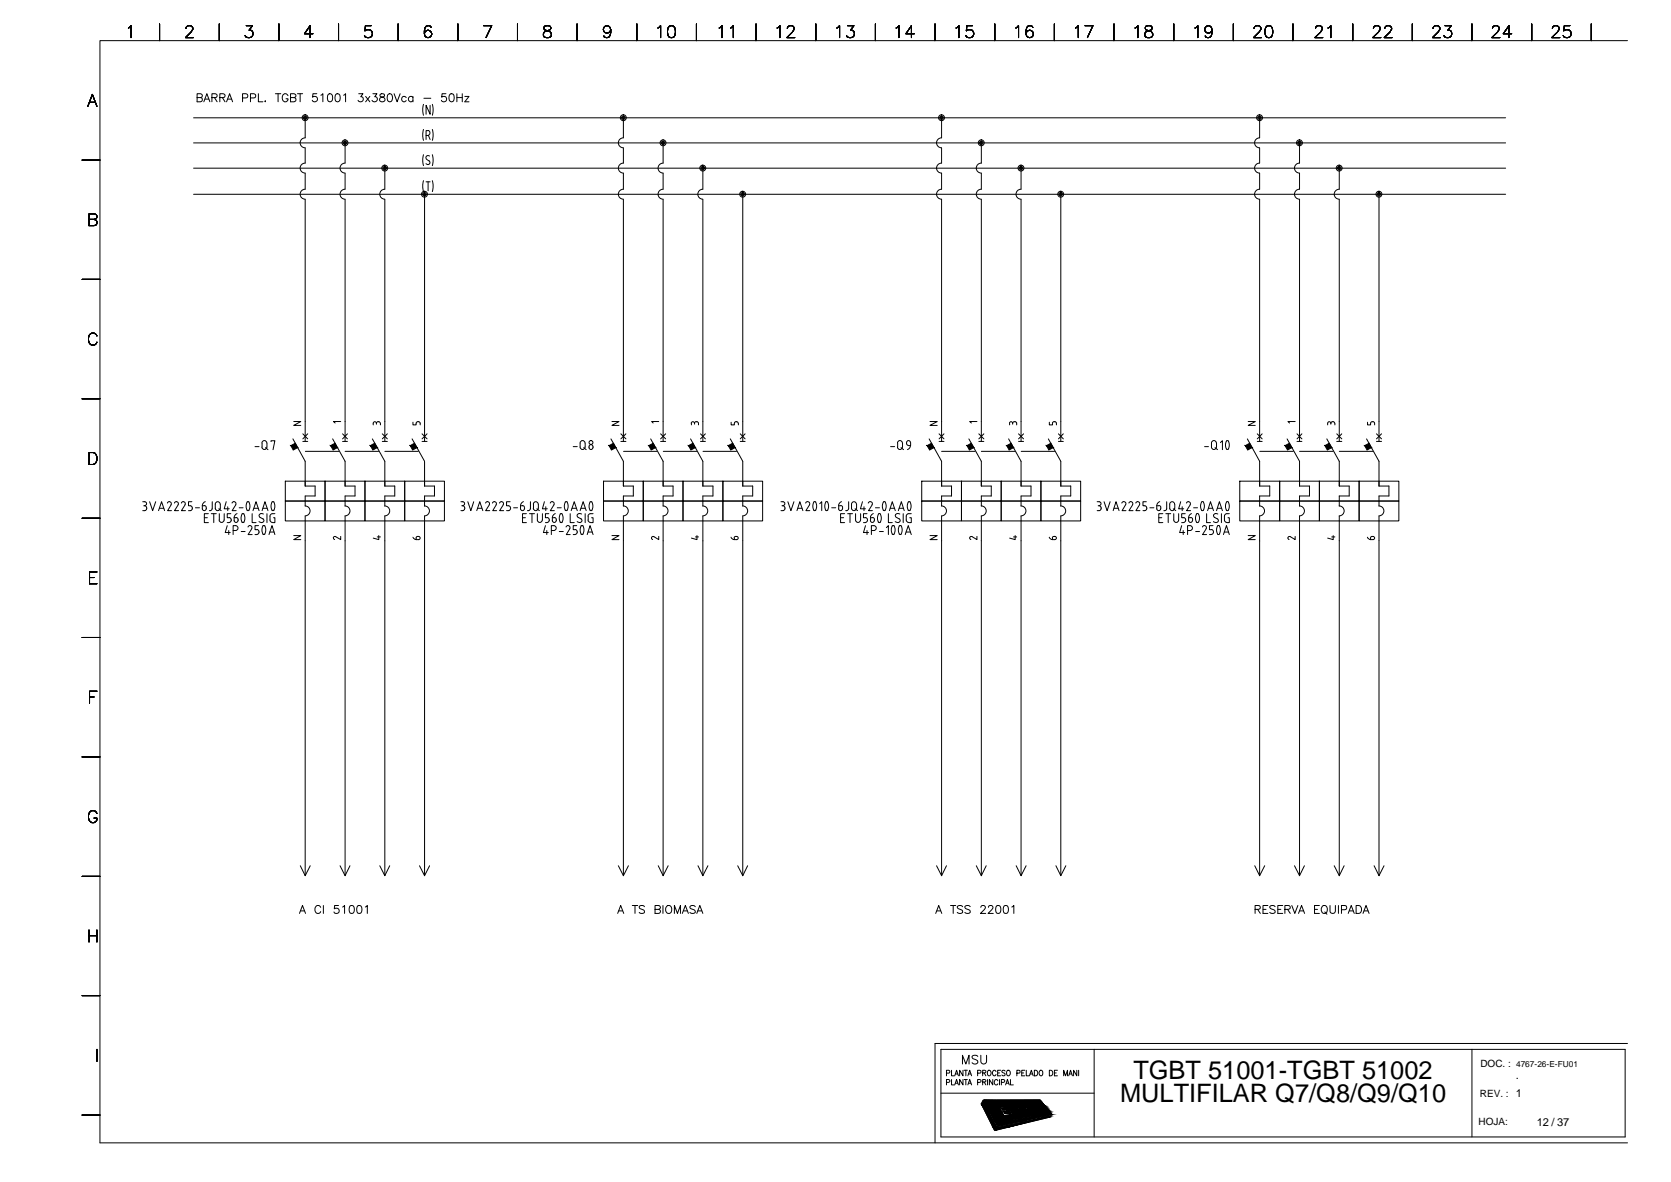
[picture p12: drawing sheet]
<svg xmlns="http://www.w3.org/2000/svg" width="420mm" height="297mm" viewBox="0 0 420 297" stroke-linecap="round" stroke-linejoin="round" font-family="sans-serif">
<defs><g id="words">
<g font-size="6.4">
<text x="285" y="271.1">TGBT 51001-TGBT 51002</text>
<text x="281.6" y="277">MULTIFILAR Q7/Q8/Q9/Q10</text>
</g>
<g font-size="2.8">
<text x="381.1" y="271.2">.</text>
<text x="386.4" y="282.9">12 / 37</text>
</g>
<g font-size="2.5">
<text x="372.2" y="268.2">DOC. :</text>
<text x="372.1" y="275.8">REV. : 1</text>
<text x="371.8" y="282.8">HOJA:</text>
</g>
<text font-size="2.1" x="381.2" y="268.2">4767-26-E-FU01</text>
</g></defs>
<g fill="none" stroke="#000" stroke-width=".25">
<path d="M32.3 7l.7-.6v3.1M40.1 6v4.2M46.8 7.2v-.2a.93 .93 0 0 1 1.1-.6 .74 .74 0 0 1 .4 1.2l-1.7 1.9h2M55.1 6v4.2M61.9 6.4h1.6l-.9 1.2a.96 .96 0 0 1 1 1.1 .96 .96 0 0 1-1.3 .8l-.5-.3-.2-.3M70.1 6v4.2M78.7 8.5h-2.1l1.4-2.1v3.1M85.1 6v4.2M93.3 6.4h-1.4l-.1 1.4a1.06 1.06 0 0 1 1.6-.1 1.06 1.06 0 0 1-.2 1.6 1.06 1.06 0 0 1-1.6-.4M100.1 6v4.2M108.4 6.9a.81 .81 0 0 0-1.3-.3 2.34 2.34 0 0 0 0 2.7 .93 .93 0 0 0 1.4-.4 .93 .93 0 0 0-.6-1.3 .93 .93 0 0 0-1.2 .9M115.1 6v4.2"/>
<path d="M121.6 6.4h2l-1.4 3.1M130.1 6v4.2M136.9 6.6a.6 .6 0 0 0 .3 1 1.25 1.25 0 0 1 1.4 1.3l-.1 .3a1.23 1.23 0 0 1-1.9-.3 .93 .93 0 0 1 .9-1.1l.8-.3 .2-.6a1.11 1.11 0 0 0-1.6-.3zM145.1 6v4.2M153.6 7.5a.93 .93 0 0 1-1.3 .8 .93 .93 0 0 1-.4-1.4 .93 .93 0 0 1 1.5 0 2.45 2.45 0 0 1-.3 2.4 .9 .9 0 0 1-1.3-.3M160.1 6v4.2M165.4 7l.7-.6v3.1M168.3 6.6a.94 .94 0 0 1 1.4 .4 2.57 2.57 0 0 1-.3 2.3 1.02 1.02 0 0 1-1.4-.4 2.57 2.57 0 0 1 .3-2.3zM175.1 6v4.2M180.8 7l.8-.6v3.1M183.7 7l.7-.6v3.1M190.1 6v4.2"/>
<path d="M195.4 7l.7-.6v3.1M198 7.2l.1-.5 .4-.3h.6a.74 .74 0 0 1 .4 1.2l-1.6 1.9h1.9M205.1 6v4.2M210.4 7l.7-.6v3.1M213.1 6.4h1.6l-.8 1.2a.96 .96 0 0 1 .9 1.1 .96 .96 0 0 1-1.2 .8l-.6-.3-.2-.3M220.1 6v4.2M225.3 7l.7-.6v3.1M229.9 8.5h-2.1l1.4-2.1v3.1M235.1 6v4.2M240.4 7l.7-.6v3.1M244.5 6.4h-1.4l-.1 1.4a1.06 1.06 0 0 1 1.6-.1 1.06 1.06 0 0 1-.2 1.6 1.06 1.06 0 0 1-1.5-.4M250.1 6v4.2"/>
<path d="M255.4 7l.7-.6v3.1M259.7 6.9a.84 .84 0 0 0-.8-.5 .84 .84 0 0 0-.8 .6 2.1 2.1 0 0 0 .3 2.3 .93 .93 0 0 0 1.4-.4 .93 .93 0 0 0-.7-1.3 .93 .93 0 0 0-1.1 .9M265.1 6v4.2M270.4 7l.7-.6v3.1M272.8 6.4h2l-1.4 3.1M280.1 6v4.2M285.4 7l.7-.6v3.1M288.1 6.6a.6 .6 0 0 0 .3 1 1.25 1.25 0 0 1 1.4 1.3 1.04 1.04 0 0 1-1.1 .6 1.04 1.04 0 0 1-.8-1 1.36 1.36 0 0 1 1.3-.9 .6 .6 0 0 0 .3-1l-.4-.2zM295.1 6v4.2M300.5 7l.7-.6v3.1M304.7 7.5a.91 .91 0 0 1-1.2 .7 .91 .91 0 0 1-.4-1.4 .91 .91 0 0 1 1.5 .1 2.77 2.77 0 0 1-.3 2.4 .88 .88 0 0 1-1.2-.3M310.1 6v4.2"/>
<path d="M315.3 7.2v-.2a.93 .93 0 0 1 1.2-.6 .74 .74 0 0 1 .4 1.2l-1.7 1.9h2M318.5 6.6a.94 .94 0 0 1 1.4 .4 2.57 2.57 0 0 1-.3 2.3 .97 .97 0 0 1-1.4-.4 2.39 2.39 0 0 1 .3-2.3zM325.1 6v4.2M330.8 7.2l.2-.6 .9-.2a.74 .74 0 0 1 .4 1.2l-1.7 1.9h2M333.9 7l.7-.6v3.1M340.1 6v4.2M345.3 7.2l.3-.6 .9-.2a.74 .74 0 0 1 .4 1.2l-1.7 1.9h2M348.2 7.2v-.2a.93 .93 0 0 1 1.1-.6 .74 .74 0 0 1 .4 1.2l-1.6 1.9h1.9M355.1 6v4.2M360.3 7.2v-.2a.93 .93 0 0 1 1.2-.6 .74 .74 0 0 1 .4 1.2l-1.7 1.9h2M363.3 6.4h1.6l-.8 1.2a.96 .96 0 0 1 .9 1.1 .96 .96 0 0 1-1.2 .8l-.5-.2-.3-.4M370.1 6v4.2"/>
<path d="M375.3 7.2l.2-.6 .9-.2a.74 .74 0 0 1 .4 1.2l-1.7 1.9h2M380.1 8.5h-2.1l1.4-2.1v3.1M385.1 6v4.2M390.3 7.2l.3-.6 .9-.2a.74 .74 0 0 1 .4 1.2l-1.7 1.9h2M394.7 6.4h-1.4l-.1 1.4a1.06 1.06 0 0 1 1.6-.1 1.06 1.06 0 0 1-.2 1.6 1.06 1.06 0 0 1-1.5-.4M400.1 6v4.2M409.2 10.2h-384.1v277h384.1M22.1 26.7l1.1-3 1.2 3M22.5 25.7h1.4M48.7 35.9h329.9M48.7 29.6h329.9M49.6 24.5l1.1-.1 .2-.3-.1-.3-.4-.2h-.8v2h.8l.4-.2v-.7l-.4-.2"/>
<path d="M51.3 25.6l.7-2 .8 2M51.5 24.9h1M53.3 24.5l1.1-.1 .2-.3-.1-.3-.4-.2h-.8v2M53.9 24.5l.7 1.1M55.3 24.5l1.1-.1 .2-.3-.1-.3-.4-.2h-.8v2M55.9 24.5l.7 1.1M57 25.6l.7-2 .8 2M57.3 24.9h.9M61 24.6l1.1-.1 .2-.3-.1-.4-.4-.2h-.8v2M63 24.6l1.1-.1 .2-.3-.1-.4-.4-.2h-.8v2M65 23.6v2h1.1M66.6 25.5h.2l-.1 .1z"/>
<path d="M69.2 23.6h1.4M69.9 23.6v2M72.4 24.1a.73 .73 0 0 0-.8-.6 .73 .73 0 0 0-.6 .8v.5a.72 .72 0 0 0 .7 .8 .72 .72 0 0 0 .7-.8h-.5M73.1 24.5l1.1-.1 .2-.3-.1-.3-.4-.2h-.8v2h.8a.53 .53 0 0 0 .5-.5 .53 .53 0 0 0-.5-.6M74.8 23.6h1.3M75.5 23.6v2M76.7 34.6a1.25 1.25 0 0 0-1.2 1.3 1.25 1.25 0 0 0 1.2 1.2M76.7 29.6v5M76.7 37.2v3.8M79.7 23.6h-1l-.1 .8a.7 .7 0 0 1 1.1 0 .7 .7 0 0 1-.2 1.1 .7 .7 0 0 1-1-.3M80.7 23.9l.5-.3v2M82.6 23.7a.63 .63 0 0 1 1 .2 1.39 1.39 0 0 1-.5 1.7h-.2a1.34 1.34 0 0 1-.3-1.9z"/>
<path d="M84.5 23.7a.63 .63 0 0 1 1 .2 1.39 1.39 0 0 1-.5 1.7h-.2a1.34 1.34 0 0 1-.3-1.9zM86.4 23.9l.5-.3v2M86.8 35.9l-.1 5.1a1.25 1.25 0 0 0-1.2 1.2 1.25 1.25 0 0 0 1.2 1.3M90.2 23.6h1.1l-.6 .7a.67 .67 0 0 1 .5 1.1 .67 .67 0 0 1-1.2-.2M91.9 24.2l1.1 1.4M93 24.2l-1.1 1.4M93.8 23.6h1l-.6 .7a.67 .67 0 0 1 .5 1.1 .67 .67 0 0 1-1.2-.2M95.7 23.7l-.2 .4 .7 .3a.57 .57 0 0 1 .6 .6 .57 .57 0 0 1-.5 .6h-.4a.58 .58 0 0 1-.5-.7 .58 .58 0 0 1 .6-.5l.6-.2 .1-.4a.68 .68 0 0 0-1-.1zM97.6 23.7a.59 .59 0 0 1 1 .2 .93 .93 0 0 1 .1 1.2 .93 .93 0 0 1-1.1 .4 1.46 1.46 0 0 1 0-1.8zM99.1 23.6l.8 2 .7-2M102.1 24.5a.64 .64 0 0 0-.9-.1 .64 .64 0 0 0 0 1 .64 .64 0 0 0 .9-.1M103.8 24.5a.64 .64 0 0 0-.9-.1 .64 .64 0 0 0 0 1 .64 .64 0 0 0 .9-.1"/>
<path d="M103.8 24.2v1.4M106.5 32.5l-.2 1.4 .2 1.4M106.5 38.9l-.2 1.4 .2 1.3M106.5 26.2l-.2 1.4 .2 1.4M106.6 24.7h1.7M107.1 34.1h.5M107.6 32.8a.63 .63 0 0 1 .5 .6 .63 .63 0 0 1-.5 .6M107.6 32.8h-.5v2.3M107.7 34.1l.4 1M108 39.2a.55 .55 0 0 0-.8 .1 .55 .55 0 0 0 .1 .8M108.1 26.5v2.2l-1-2.2v2.2M108.7 32.5l.2 1.4-.2 1.4"/>
<path d="M108.7 38.9l.2 1.4-.2 1.3M108.7 26.2l.2 1.4-.2 1.4M112.1 23.6h-.9l-.1 .8a.7 .7 0 0 1 1 0 .7 .7 0 0 1-.1 1.1 .7 .7 0 0 1-1-.3M113.2 23.7a.59 .59 0 0 1 .9 .2l.1 .5a.91 .91 0 0 1-.5 1.2h-.3a1.29 1.29 0 0 1-.2-1.9zM114.9 23.6v2M114.9 24.5h1.3M116.2 23.6v2M116.9 24.2h1l-1 1.4h1M156.7 34.6a1.25 1.25 0 0 0-1.2 1.3 1.25 1.25 0 0 0 1.2 1.2M156.7 29.6v5M156.7 37.2v3.8M166.7 35.9v5.1a1.25 1.25 0 0 0-1.2 1.2 1.25 1.25 0 0 0 1.2 1.3"/>
<path d="M236.8 29.6l-.1 5a1.25 1.25 0 0 0-1.2 1.3 1.25 1.25 0 0 0 1.2 1.2M236.8 37.2l-.1 3.8a1.25 1.25 0 0 0-1.2 1.2 1.25 1.25 0 0 0 1.2 1.3M246.7 35.9v5.1a1.25 1.25 0 0 0-1.2 1.2 1.25 1.25 0 0 0 1.2 1.3M316.7 34.6a1.25 1.25 0 0 0-1.2 1.3 1.25 1.25 0 0 0 1.2 1.2M316.7 29.6v5M316.7 37.2v3.8M326.8 35.9l-.1 5.1a1.25 1.25 0 0 0-1.2 1.2 1.25 1.25 0 0 0 1.2 1.3M20.6 40.2h4.5M22.4 55.1l1.7-.1a.68 .68 0 0 0 0-1.1l-1.7-.2v3l1.7-.1a.8 .8 0 0 0 .3-.9 .8 .8 0 0 0-.7-.6M48.7 42.3h329.9M48.7 48.8h329.9M76.7 41a1.25 1.25 0 0 0-1.2 1.2 1.25 1.25 0 0 0 1.2 1.3"/>
<path d="M76.7 47.6a1.25 1.25 0 0 0-1.2 1.2 1.25 1.25 0 0 0 1.2 1.3M76.7 43.5v4.1M76.7 50.1v60.8M86.8 43.5l-.1 4.1a1.25 1.25 0 0 0-1.2 1.2 1.25 1.25 0 0 0 1.2 1.3M86.8 50.1v60.8M96.8 42.3l-.1 5.3a1.25 1.25 0 0 0-1.2 1.2 1.25 1.25 0 0 0 1.2 1.3M96.8 50.1v60.8M106.5 45.4l-.2 1.4 .2 1.3M106.8 48.8v62.1M107.1 45.7h1M107.3 40.1l.6 .3a.54 .54 0 0 1 0 .8 .54 .54 0 0 1-.8-.1M107.6 45.7v2.2"/>
<path d="M108.7 45.4l.2 1.4-.2 1.3M156.7 41a1.25 1.25 0 0 0-1.2 1.2 1.25 1.25 0 0 0 1.2 1.3M156.7 47.6a1.25 1.25 0 0 0-1.2 1.2 1.25 1.25 0 0 0 1.2 1.3M156.7 43.5v4.1M156.7 50.1v60.8M166.7 43.5v4.1a1.25 1.25 0 0 0-1.2 1.2 1.25 1.25 0 0 0 1.2 1.3M166.7 50.1v60.8M176.7 42.3v5.3a1.25 1.25 0 0 0-1.2 1.2 1.25 1.25 0 0 0 1.2 1.3M176.7 50.1v60.8M186.8 48.8v62.1M236.8 43.5l-.1 4.1a1.25 1.25 0 0 0-1.2 1.2 1.25 1.25 0 0 0 1.2 1.3M236.8 50.1v60.8"/>
<path d="M246.7 43.5v4.1a1.25 1.25 0 0 0-1.2 1.2 1.25 1.25 0 0 0 1.2 1.3M246.7 50.1v60.8M256.7 42.3v5.3a1.25 1.25 0 0 0-1.2 1.2 1.25 1.25 0 0 0 1.2 1.3M256.7 50.1v60.8M266.7 48.8v62.1M316.7 41a1.25 1.25 0 0 0-1.2 1.2 1.25 1.25 0 0 0 1.2 1.3M316.7 47.6a1.25 1.25 0 0 0-1.2 1.2 1.25 1.25 0 0 0 1.2 1.3M316.7 43.5v4.1M316.7 50.1v60.8M326.8 43.5l-.1 4.1a1.25 1.25 0 0 0-1.2 1.2 1.25 1.25 0 0 0 1.2 1.3M326.8 50.1v60.8M336.7 42.3v5.3a1.25 1.25 0 0 0-1.2 1.2 1.25 1.25 0 0 0 1.2 1.3"/>
<path d="M336.7 50.1v60.8M346.7 48.8v62.1M20.6 70.2h4.5M24.4 84.4a1.09 1.09 0 0 0-1.3-.7 1.09 1.09 0 0 0-.8 1.2 1.3 1.3 0 0 0 .2 1.4 1.3 1.3 0 0 0 1.4 .3l.5-.6M20.6 100.2h4.5M22.4 113.7h1a1.62 1.62 0 0 1 1 1.5 1.62 1.62 0 0 1-1 1.5h-1zM64.1 112.2h1M65.9 112.3a.61 .61 0 0 0 .6 .7 .61 .61 0 0 0 .6-.7M66.7 112.5l.7 .5M67.1 111.3a.61 .61 0 0 0-.6-.6 .61 .61 0 0 0-.6 .6v1.1M67.1 111.4v1M68.1 111v-.2h1l-.4 2.2"/>
<path d="M73.6 110.3l3.1 5.6v6.2h2.5v2.5h-2.5v2.6M73.9 105.9h1.7l-1.7 1h1.7M76.1 109l1.3 1.3M76.1 110.9h1.3M76.8 113.4h8.4M77.4 109l-1.3 1.3M83.6 110.3l3.2 5.6v6.2h2.5v2.5h-2.5l-.1 2.5a1.25 1.25 0 0 1 1.3 1.3 1.25 1.25 0 0 1-1.3 1.2M85.7 105.9h-1.9l.5 .4M86.1 110.9h1.3M86.1 109l1.3 1.3M86.8 113.4h8.4M87.4 109l-1.3 1.3"/>
<path d="M93.6 110.3l3.2 5.6v6.2h2.5v2.5h-2.5l-.1 2.5a1.25 1.25 0 0 1 1.3 1.3 1.25 1.25 0 0 1-1.3 1.2M93.8 106.4a.4 .4 0 0 1 .4-.4 .4 .4 0 0 1 .4 .4l.2-.4h.4l.4 .4M93.8 106.4v.4M94.6 106.4v.2M95.7 106.4v.4M96.1 110.9h1.3M96.1 109l1.3 1.3M96.8 113.4h8.4M97.4 109l-1.3 1.3M103.6 110.3l3.2 5.6v6.2h2.4v2.5h-2.4l-.1 2.5a1.25 1.25 0 0 1 1.3 1.3 1.25 1.25 0 0 1-1.3 1.2M103.8 106.1v.7h.8v-.4M105.2 106l.4 .4"/>
<path d="M105.3 106h-.5l-.2 .4M105.6 106.4v.4M106.1 110.9h1.3M106.1 109l1.3 1.3M107.4 109l-1.3 1.3M144.1 112.2h1M145.9 112.3a.61 .61 0 0 0 .6 .7 .61 .61 0 0 0 .6-.7M146.8 112.5l.6 .5M147.1 111.3a.61 .61 0 0 0-.6-.6 .61 .61 0 0 0-.6 .6v1.1M147.1 111.4v1M148.1 112.5a.49 .49 0 0 0 .5 .5 .49 .49 0 0 0 .5-.5M148.1 112.2v.3"/>
<path d="M149.1 112.2a.49 .49 0 0 0-.5-.5 .49 .49 0 0 0-.5 .5M149.1 112.2v.3M153.6 110.3l3.1 5.6v6.2h2.5v2.5h-2.5v2.6M153.9 105.9h1.7l-1.7 1h1.7M156.1 110.9h1.3M156.1 109l1.3 1.3M156.8 113.4h8.4M157.4 109l-1.3 1.3M163.6 110.3l3.1 5.6v6.2h2.5v2.5h-2.5v2.5a1.25 1.25 0 0 1 1.3 1.3 1.25 1.25 0 0 1-1.3 1.2M165.6 105.9h-1.7l.3 .4M166.1 110.9h1.3M166.1 109l1.3 1.3"/>
<path d="M166.8 113.4h8.4M167.4 109l-1.3 1.3M173.6 110.3l3.1 5.6v6.2h2.6v2.5h-2.6v2.5a1.25 1.25 0 0 1 1.3 1.3 1.25 1.25 0 0 1-1.3 1.2M173.8 106.4a.4 .4 0 0 1 .4-.4 .4 .4 0 0 1 .4 .4l.2-.4h.4l.4 .4M173.8 106.4v.4M174.7 106.4v.2M175.6 106.4v.4M176.1 110.9h1.3M176.1 109l1.3 1.3M176.8 113.4h8.4M177.4 109l-1.3 1.3M183.6 110.3l3.2 5.6v6.2h2.5v2.5h-2.5l-.1 2.5a1.25 1.25 0 0 1 1.3 1.3 1.25 1.25 0 0 1-1.3 1.2"/>
<path d="M183.8 106.1v.7h.8v-.4M185.2 106l.4 .4M185.2 106h-.4l-.2 .4M185.7 106.4v.4M186.1 110.9h1.3M186.1 109l1.3 1.3M187.4 109l-1.3 1.3M223.9 112.2h1M225.7 112.3a.61 .61 0 0 0 .6 .7 .61 .61 0 0 0 .6-.7M225.7 111.4v1M226.6 112.5l.6 .5M226.9 111.3a.61 .61 0 0 0-.6-.6 .61 .61 0 0 0-.6 .6"/>
<path d="M226.9 111.4v1M228.4 111.9a.56 .56 0 0 1-.4-.7 .56 .56 0 0 1 .9-.2l.1 .9M228.5 112h.5M228.9 111.9a1.12 1.12 0 0 1-.7 1.1M233.6 110.3l3.2 5.6v6.2h2.5v2.5h-2.5l-.1 2.5a1.25 1.25 0 0 1 1.3 1.3 1.25 1.25 0 0 1-1.3 1.2M233.8 105.9h1.9l-1.9 1h1.9M236.1 110.9h1.2M236.1 109l1.2 1.3M236.8 113.4h8.4M237.3 109l-1.2 1.3M243.6 110.3l3.1 5.6v6.2h2.5v2.5h-2.5v2.5a1.25 1.25 0 0 1 1.3 1.3 1.25 1.25 0 0 1-1.3 1.2M245.6 105.9h-1.8l.4 .4"/>
<path d="M246.1 110.9h1.3M246.1 109l1.3 1.3M246.7 113.4h8.5M247.4 109l-1.3 1.3M253.6 110.3l3.1 5.6v6.2h2.5v2.5h-2.5v2.5a1.25 1.25 0 0 1 1.3 1.3 1.25 1.25 0 0 1-1.3 1.2M253.9 106.4v.4M254.6 106.4v.2M255.2 106l.4 .4M255.3 106h-.5l-.2 .4a.4 .4 0 0 0-.4-.4 .4 .4 0 0 0-.4 .4M255.6 106.4v.4M256.1 110.9h1.3M256.1 109l1.3 1.3"/>
<path d="M256.8 113.4h8.4M257.4 109l-1.3 1.3M263.6 110.3l3.1 5.6v6.2h2.5v2.5h-2.5v2.5a1.25 1.25 0 0 1 1.3 1.3 1.25 1.25 0 0 1-1.3 1.2M263.8 106.1v.7h.9v-.4M265.2 106l.4 .4M265.2 106h-.4l-.2 .4M265.6 106.4v.4M266.1 110.9h1.3M266.1 109l1.3 1.3M267.4 109l-1.3 1.3M302.9 112.2h1M304.6 112.3a.61 .61 0 0 0 .6 .7 .61 .61 0 0 0 .6-.7"/>
<path d="M305.5 112.5l.6 .5M305.8 111.3a.61 .61 0 0 0-.6-.6 .61 .61 0 0 0-.6 .6v1.1M305.9 111.4v1M306.9 111.2l.5-.4v2.2M308.9 110.8l.2 .8-.2 1.2M308.9 110.8l-.3-.1a1.53 1.53 0 0 0 0 2.3l.3-.2M313.6 110.3l3.1 5.6v6.2h2.6v2.5h-2.6v2.6M313.8 105.9h1.8l-1.8 1h1.8M316.1 110.9h1.3M316.1 109l1.3 1.3M316.8 113.4h8.4M317.4 109l-1.3 1.3"/>
<path d="M323.6 110.3l3.2 5.6v6.2h2.5v2.5h-2.5l-.1 2.5a1.25 1.25 0 0 1 1.3 1.3 1.25 1.25 0 0 1-1.3 1.2M325.7 105.9h-1.9l.5 .4M326.1 110.9h1.2M326.1 109l1.2 1.3M326.8 113.4h8.4M327.3 109l-1.2 1.3M333.6 110.3l3.1 5.6v6.2h2.5v2.5h-2.5v2.5a1.25 1.25 0 0 1 1.3 1.3 1.25 1.25 0 0 1-1.3 1.2M333.8 106.4v.4M334.6 106.4v.2M335.2 106l.4 .4M335.2 106h-.4l-.2 .4a.4 .4 0 0 0-.4-.4 .4 .4 0 0 0-.4 .4M335.6 106.4v.4"/>
<path d="M336.1 110.9h1.3M336.1 109l1.3 1.3M336.7 113.4h8.5M337.4 109l-1.3 1.3M343.6 110.3l3.1 5.6v6.2h2.5v2.5h-2.5v2.5a1.25 1.25 0 0 1 1.3 1.3 1.25 1.25 0 0 1-1.3 1.2M343.9 106.1v.7h.7v-.4M344.6 106.4l.4-.4h.4l.2 .4M345.6 106.4v.4M346.1 110.9h1.3M346.1 109l1.3 1.3M347.4 109l-1.3 1.3M20.6 130.2h4.5"/>
<path d="M35.9 126.1h.5a.49 .49 0 0 1 .5 .5 .49 .49 0 0 1-.5 .5M36.1 127.1a.55 .55 0 0 1 .8 .5M36.9 127.8l-.3 .5h-.7M36.9 127.6v.3M37.6 126.1l.8 2.2 .7-2.2M39.9 128.3l.7-2.2 .8 2.2M40.1 127.7h1.1M42.6 126.1l.4 .2v.5M42.6 126l-.5 .4M43 126.8l-.9 1.5h1M44.4 126.1l.4 .2v.5M44.4 126l-.5 .4"/>
<path d="M44.8 126.8l-.9 1.5h1M46.1 126.1l.4 .2v.5M46.1 126l-.5 .4M46.6 126.8l-1 1.5h1M48.2 126.1h-.8v1l.7 .1 .2 .4M48.3 127.8l-.2 .5h-.7M48.4 127.6v.3M49.1 127.6h1.1M51.3 127.1l.4 .1 .1 .4M51.4 127.1h-.5v.7a.53 .53 0 0 0 .6 .5 .53 .53 0 0 0 .4-.7M51.4 130.1h.7M51.6 126.1l-.5 .3-.2 .7"/>
<path d="M52.4 129.1h-1v2.2h1M53.1 129.1h1.3M53.3 127.8a.53 .53 0 0 1-.7 .5M53.4 126.1v1.8M53.7 129.1v2.2M54.3 126.3l.4-.2 .5 .2 .2 1.4a.61 .61 0 0 1-.6 .6 .61 .61 0 0 1-.7-.6v-1zM55 127.9l.6 .4M55.1 129.1v1.6a.61 .61 0 0 0 .6 .6 .61 .61 0 0 0 .6-.6M56.4 129.1v1.6M56.9 126.1l-.5 1.8h1.2M57.1 132.1l-.5 1.7h1.3M57.3 127.4v.9"/>
<path d="M57.5 133.3v1M57.6 130.1h.3l.2 .4M58 129.1h-.9v1h.5M58.1 130.8l-.2 .4-.8 .1M58.2 130.6v.2M58.6 133.3h.7M58.8 126.1l.4 .1 .1 .5-.9 1.6h1M58.9 126l-.6 .4M59.2 132.1a.61 .61 0 0 1 .6 .6 .61 .61 0 0 1-.6 .6M59.3 132.1h-.7v2.2M59.3 130.1l.4 .1 .1 .4M59.4 130.1h-.5v.7a.49 .49 0 0 0 .5 .5 .49 .49 0 0 0 .4-.5"/>
<path d="M59.6 129.1l-.5 .4-.2 .6M59.9 130.6v.2M60.1 127.6h1M60.6 133.6h1M60.9 129.2l-.3 1.2a.74 .74 0 0 0 .5 .9l.2-.1 .3-.8-.3-1.2M61.3 129.2l-.2-.2-.3 .2M62.1 126.2l-.2 1.2a.74 .74 0 0 0 .5 .9l.2-.1 .2-.8-.2-1.2M62.4 132.4a.51 .51 0 0 1 .6-.3 .51 .51 0 0 1 .3 .7M62.6 126.2l-.2-.2-.3 .2M63.3 132.9l-.9 1.4h1M63.4 129.1v2.2h1M63.6 128.3l.8-2.2 .7 2.2"/>
<path d="M63.9 127.7h1M64.1 134.3h.5M64.6 133.1a.62 .62 0 0 1 .5 .6 .62 .62 0 0 1-.5 .6M65 132.1h-.9v1h.5M65.6 129l.6 .2M65.6 129.1l-.4 .2-.1 .4 1 .7a.56 .56 0 0 1 .1 .8 .56 .56 0 0 1-.9 0l-.2-.1M65.9 128.3l.7-2.2 .8 2.2M66.1 132.2l.4-.1 .2 .5 .1 .8-.2 .8M66.1 134.2l.2 .1 .3-.1M66.1 132.2l-.2 .8 .2 1.2M66.1 127.7h1.1M67.1 129.1v2.2"/>
<path d="M67.6 134.3l.8-2.2 .7 2.2M67.8 133.7h1.1M67.9 129.7l.2 1.4 1 .2v-1.2h-.3M68.4 126.2l-.2 1.2a.74 .74 0 0 0 .4 .9l.3-.1 .2-.8-.2-1.2M68.9 126.2l-.3-.2-.2 .2M69.1 129.1h-.8l-.4 .6M71.7 125.9h10v5h-10zM71.7 120.9h10v5h-10zM73.9 134.6h1.7l-1.7 1h1.7M76.7 127.1a1.25 1.25 0 0 1 1.3 1.3 1.25 1.25 0 0 1-1.3 1.2M76.7 129.7v90.4M81.7 125.9h10.1v5h-10.1z"/>
<path d="M81.7 120.9h10.1v5h-10.1zM83.8 135.2l.3 .4M84.4 134.9h-.4l-.2 .3M85.7 134.8v.8l-1.3-.7M86.8 129.7v90.4M91.8 125.9h10v5h-10zM91.8 120.9h10v5h-10zM94.9 134.9h.8M95.2 134.6v1l-1.4-.4M96.8 129.7v90.4M101.8 125.9h9.9v5h-9.9zM101.8 120.9h9.9v5h-9.9z"/>
<path d="M103.8 135l.4 .4 .4 .2M104.6 135.6h.7M105 134.8l-.3 .2-.1 .6M105.1 134.8h.2M105.2 134.8a.4 .4 0 0 1 .4 .4 .4 .4 0 0 1-.4 .4M106.8 129.7v90.4M115.9 126.1h.4a.49 .49 0 0 1 .5 .5 .49 .49 0 0 1-.5 .5M116.1 127.1a.62 .62 0 0 1 .7 .5 .62 .62 0 0 1-.5 .7h-.4M117.6 126.1l.8 2.2 .7-2.2M119.9 128.3l.7-2.2 .8 2.2M120.1 127.7h1M122.6 126.1l.3 .1 .2 .5-1 1.6h1"/>
<path d="M122.6 126l-.5 .4M124.3 126.1l.4 .1 .1 .5-.9 1.6h1M124.3 126l-.5 .4M126.1 126.1l.3 .1 .2 .5-1 1.6h1M126.1 126l-.5 .4M128.3 126.1h-.9v1h.5a.62 .62 0 0 1 .5 .6 .62 .62 0 0 1-.5 .6h-.5M129.1 127.6h1M131.3 127.1l.4 .1 .2 .4M131.4 127.1h-.5v.7a.53 .53 0 0 0 .6 .5 .53 .53 0 0 0 .4-.7M131.4 130.1h.7M131.6 126.1l-.5 .3-.2 .7M132.4 129.1h-1v2.2h1"/>
<path d="M132.6 128.3h.3M133.1 129.1h1.3M133.3 127.8v.3l-.5 .2M133.4 126.1v1.8M133.8 129.1v2.2M134.1 126.7a.61 .61 0 0 1 .6-.6 .61 .61 0 0 1 .6 .6l.1 1a.64 .64 0 0 1-.7 .6 .64 .64 0 0 1-.6-.6M134.1 126.7v1M135 127.9l.6 .4M135.1 129.1v1.6a.61 .61 0 0 0 .6 .6 .61 .61 0 0 0 .6-.6M136.4 129.1v1.6M136.9 126.1l-.5 1.8h1.2M137.1 132.1l-.5 1.7h1.3"/>
<path d="M137.2 127.4v.9M137.5 133.3v1M137.6 130.1a.62 .62 0 0 1 .5 .6 .62 .62 0 0 1-.5 .6h-.5M138 129.1h-.9v1h.5M138.6 133.3h.6a.61 .61 0 0 0 .7-.6 .61 .61 0 0 0-.6-.6h-.7v2.2M138.9 126.1l.3 .1 .1 .5-.9 1.6h1M138.9 126l-.5 .4M139.4 130.1l.3 .1 .2 .4M139.4 130.1h-.5v.7a.49 .49 0 0 0 .5 .5 .49 .49 0 0 0 .5-.5M139.6 129.1l-.5 .4-.2 .6M139.9 130.6v.2M140.1 127.6h1"/>
<path d="M140.6 133.6h1M140.9 129.2l-.3 1.2a.74 .74 0 0 0 .5 .9l.3-.1M141.3 129.2l.3 .8-.3 1.2M141.4 129.2l-.3-.2-.3 .2M142.1 126.2l-.2 1.2a.74 .74 0 0 0 .5 .9l.2-.1 .3-.8-.3-1.2M142.3 132.4a.51 .51 0 0 1 .7-.3 .51 .51 0 0 1 .3 .7M142.6 126.2l-.2-.2-.3 .2M143.3 132.9l-.9 1.4h1M143.4 129.1v2.2h1M143.6 128.3l.8-2.2 .7 2.2M143.8 127.7h1.1M144.1 134.3h.5"/>
<path d="M144.6 133.1h.3l.2 .5M145 132.1h-.9v1h.5M145.1 133.8l-.1 .3-.4 .2M145.1 131.1l.8 .2M145.1 133.6v.2M145.6 129.1l-.4 .2-.1 .4 1 .7M145.6 129l.6 .2M145.9 128.3l.7-2.2 .8 2.2M146.1 130.4l.2 .5-.5 .4M146.1 127.7h1M146.1 134.2l.3 .1 .2-.1M146.1 134.2l-.2-1.2a.74 .74 0 0 1 .5-.9l.2 .1 .2 .8-.2 1.2"/>
<path d="M147.1 129.1v2.2M147.6 134.3l.8-2.2 .7 2.2M147.9 133.7h1M147.9 129.7v1M148.4 126.2l-.3 1.2a.74 .74 0 0 0 .5 .9l.3-.1 .2-.8-.3-1.2M148.7 130.1h.4v1.2l-.9-.1-.3-.5M148.9 126.2l-.3-.2-.3 .2M149.1 129.1h-.9l-.3 .6M151.8 125.9h9.9v5h-9.9zM151.8 120.9h9.9v5h-9.9zM153.9 134.6h1.7l-1.7 1h1.7M156.7 127.1a1.25 1.25 0 0 1 1.3 1.3 1.25 1.25 0 0 1-1.3 1.2"/>
<path d="M156.7 129.7v90.4M161.7 125.9h10v5h-10zM161.7 120.9h10v5h-10zM164.4 134.9a.4 .4 0 0 0-.5 .1 .4 .4 0 0 0 .2 .6M165.6 134.8v.8l-1.1-.7M166.7 129.7v90.4M171.7 125.9h10.1v5h-10.1zM171.7 120.9h10.1v5h-10.1zM174.9 134.9h.7M175.2 134.6v1l-1.4-.4M176.7 129.7v90.4M181.8 125.9h10v5h-10z"/>
<path d="M181.8 120.9h10v5h-10zM183.8 135l.3 .4 .5 .2M184.6 135.6h.6M185 134.8l-.4 .2v.6M185.1 134.8h.1M185.2 134.8a.4 .4 0 0 1 .4 .4 .4 .4 0 0 1-.4 .4M186.8 129.7v90.4M196.4 126.1h.5a.49 .49 0 0 1 .4 .5 .49 .49 0 0 1-.4 .5M196.6 127.1a.55 .55 0 0 1 .7 .5M197.3 127.8l-.2 .5h-.7M197.4 127.6v.3M198.1 126.1l.8 2.2 .7-2.2"/>
<path d="M200.4 128.3l.7-2.2 .8 2.2M200.6 127.7h1.1M203.1 126l-.5 .4M203.1 126.1l.3 .1 .2 .5-1 1.6h1M204.6 126.2l-.2 1.2a.74 .74 0 0 0 .5 .9l.2-.1 .2-.8-.2-1.2M205.1 126.2l-.2-.2-.3 .2M206.1 126.6l.5-.5v2.2M207.6 126.2l-.2 1.2a.74 .74 0 0 0 .5 .9l.2-.1 .2-.8-.2-1.2M208.1 126.2l-.2-.2-.3 .2M209.1 127.6h1M211.4 127.1h-.5v.8M211.4 130.1h.7"/>
<path d="M211.4 127.1l.3 .1 .2 .4M211.6 126.1l-.5 .3-.2 .7M211.9 127.6a.52 .52 0 0 1-.4 .7 .52 .52 0 0 1-.7-.5M212.4 129.1h-1v2.2h1M212.6 128.3h.3M213.1 129.1h1.3M213.3 127.8v.3l-.4 .2M213.4 126.1v1.8M213.7 129.1v2.2M214.3 126.3l.4-.2 .5 .2 .1 1.4a.61 .61 0 0 1-.6 .6 .61 .61 0 0 1-.6-.6v-1zM215 127.9l.6 .4M215.1 129.1v1.6a.61 .61 0 0 0 .6 .6 .61 .61 0 0 0 .7-.6v-1.6"/>
<path d="M216.9 126.1l-.5 1.8h1.2M217.2 127.4v.9M217.6 130.1h.2l.3 .4M217.6 132.1l-.5 1.7h1.3M218 129.1h-.9v1h.5M218 133.3v1M218.1 130.8l-.3 .4-.7 .1M218.1 130.6v.2M218.8 126l-.5 .4M218.9 126.1l.4 .2v.5M219.1 133.3h.6M219.3 126.8l-.9 1.5h1"/>
<path d="M219.4 130.1h-.5l-.1 .7a.49 .49 0 0 0 .5 .5 .49 .49 0 0 0 .5-.5M219.4 130.1l.3 .1 .2 .6M219.6 129.1l-.5 .4-.2 .6M219.7 132.1a.61 .61 0 0 1 .6 .6 .61 .61 0 0 1-.6 .6M219.7 132.1h-.6v2.2M220.1 127.6h1M220.9 131.2l.2 .1 .3-.1M220.9 129.2l-.3 .8 .3 1.2M221.1 133.6h1M221.4 129.2l.2 .8-.2 1.2M221.4 129.2l-.3-.2-.2 .2M222.1 126.2l-.2 1.2a.74 .74 0 0 0 .4 .9l.3-.1 .2-.8-.2-1.2"/>
<path d="M222.6 126.2l-.3-.2-.2 .2M222.9 132.6l.5-.5v2.2M223.4 129.1v2.2h1M223.6 128.3l.8-2.2 .7 2.2M223.8 127.7h1.1M224.3 134.2l.3 .1 .2-.1M224.3 134.2l-.2-1.2a.74 .74 0 0 1 .5-.9l.2 .1 .3 .8-.3 1.2M225.4 130l.7 .4M225.6 129.1l-.5 .4 .3 .5M225.6 129l.6 .2M225.9 128.3l.7-2.2 .8 2.2M226.1 130.4a.57 .57 0 0 1 .1 .8 .57 .57 0 0 1-.9 0l-.2-.1"/>
<path d="M226.1 127.7h1M226.1 134.2l.3 .1 .2-.1M226.1 134.2l-.2-1.2a.74 .74 0 0 1 .5-.9l.2 .1 .2 .8-.2 1.2M227.1 129.1v2.2M227.6 134.3l.8-2.2 .7 2.2M227.8 133.7h1.1M227.9 129.7l.1 1.4 .5 .2h.6v-1.2h-.3M228.4 126.2l-.3 1.2a.74 .74 0 0 0 .5 .9l.3-.1 .2-.8-.3-1.2M228.9 126.2l-.3-.2-.2 .2M229.1 129.1h-.9l-.3 .6M231.8 125.9h10v5h-10zM231.8 120.9h10v5h-10z"/>
<path d="M233.8 134.6h1.9l-1.9 1h1.9M236.8 129.7v90.4M241.8 125.9h9.9v5h-9.9zM241.8 120.9h9.9v5h-9.9zM244.4 134.9a.4 .4 0 0 0-.5 .1 .4 .4 0 0 0 .2 .6M245.6 134.8v.8l-1.1-.7M246.7 129.7v90.4M251.7 125.9h10v5h-10zM251.7 120.9h10v5h-10zM254.8 134.9h.8M255.3 134.6v1l-1.4-.4M256.7 129.7v90.4"/>
<path d="M261.7 125.9h10v5h-10zM261.7 120.9h10v5h-10zM263.8 135l.3 .4 .5 .2M264.7 135.6h.5M265 134.8l-.4 .2 .1 .6M265 134.8h.2M265.2 134.8a.4 .4 0 0 1 .4 .4 .4 .4 0 0 1-.4 .4M266.7 129.7v90.4M275.9 126.1h.5M275.9 128.3h.5M276.1 127.1h.3M276.4 126.1a.49 .49 0 0 1 .4 .5 .49 .49 0 0 1-.4 .5"/>
<path d="M276.4 127.1l.4 .2v.3M276.8 127.8l-.2 .5h-.2M276.9 127.6v.3M277.6 126.1l.8 2.2 .7-2.2M279.9 128.3l.7-2.2 .8 2.2M280.1 127.7h1.1M282.6 126l-.5 .4M282.6 126.1l.4 .2v.5M283 126.8l-.9 1.5h1M284.4 126.1l.4 .2v.5M284.4 126l-.5 .4M284.8 126.8l-.9 1.5h1"/>
<path d="M286.1 126.1l.3 .1 .2 .5-1 1.6h1M286.1 126l-.5 .4M288.2 126.1h-.8v1h.4a.62 .62 0 0 1 .6 .6 .62 .62 0 0 1-.6 .6h-.4M289.1 127.6h1M291.4 127.1h-.5v.7a.53 .53 0 0 0 .6 .5 .53 .53 0 0 0 .4-.7M291.4 130.1h.7M291.4 127.1l.3 .1 .2 .4M291.6 126.1l-.5 .3-.2 .7M292.4 129.1h-1v2.2h1M293.1 129.1h1.3M293.4 126.1v1.7a.55 .55 0 0 1-.8 .5M293.7 129.1v2.2"/>
<path d="M295 127.9l.6 .4M295.1 129.1v1.6a.61 .61 0 0 0 .6 .6 .61 .61 0 0 0 .7-.6v-1.6M295.3 126.7a.61 .61 0 0 0-.6-.6 .61 .61 0 0 0-.6 .6v1a.61 .61 0 0 0 .6 .6 .61 .61 0 0 0 .6-.6M295.4 126.7v1M296.9 126.1l-.5 1.8h1.2M297.1 132.1l-.5 1.7h1.3M297.1 131.3h.5M297.3 127.4v.9M297.5 133.3v1M297.6 130.1l.4 .2 .1 .2M298 129.1h-.9v1h.5M298.1 130.8l-.2 .4-.3 .1"/>
<path d="M298.1 130.6v.2M298.6 133.3h.6a.61 .61 0 0 0 .6-.6 .61 .61 0 0 0-.6-.6h-.6v2.2M298.8 126.1l.4 .1 .1 .5-.9 1.6h1M298.8 126l-.5 .4M299.4 130.1h-.5v.7a.49 .49 0 0 0 .4 .5 .49 .49 0 0 0 .5-.5M299.4 130.1l.3 .1 .2 .4M299.6 129.1l-.5 .4-.2 .6M299.9 130.6v.2M300.1 127.6h1M300.6 133.6h1M300.8 129.2l-.2 1.2a.74 .74 0 0 0 .5 .9l.2-.1 .3-.8-.2-1.2M301.3 129.2l-.2-.2-.3 .2"/>
<path d="M302.1 126.2l-.2 1.2a.74 .74 0 0 0 .5 .9l.2-.1 .2-.8-.2-1.2M302.4 132.4a.51 .51 0 0 1 .6-.3 .51 .51 0 0 1 .3 .7M302.6 126.2l-.2-.2-.3 .2M303.3 132.9l-.9 1.4h1M303.4 129.1v2.2h1M303.6 128.3l.8-2.2 .7 2.2M303.9 127.7h1M304.1 134.3h.5M304.6 133.1l.4 .2 .1 .3M305 132.1h-.9v1h.5M305.1 133.8l-.3 .4-.2 .1M305.1 133.6v.2"/>
<path d="M305.6 129l.6 .2M305.6 129.1l-.4 .2-.1 .4 1 .7a.56 .56 0 0 1 .1 .8 .56 .56 0 0 1-.9 0l-.2-.1M305.9 128.3l.7-2.2 .8 2.2M306.1 127.7h1.1M306.1 134.2l.3 .1 .2-.1M306.1 134.2l-.2-1.2a.74 .74 0 0 1 .5-.9l.2 .1 .3 .8-.3 1.2M307.1 129.1v2.2M307.6 134.3l.8-2.2 .7 2.2M307.8 133.7h1.1M307.9 129.7l.2 1.4 1 .2v-1.2h-.3M308.4 126.2l-.3 1.2a.74 .74 0 0 0 .5 .9l.3-.1M308.9 126.2l.2 .8-.2 1.2"/>
<path d="M308.9 126.2l-.3-.2-.2 .2M309.1 129.1h-.8l-.4 .6M311.7 125.9h10.1v5h-10.1zM311.7 120.9h10.1v5h-10.1zM313.8 134.6h1.8l-1.8 1h1.8M316.7 127.1a1.25 1.25 0 0 1 1.3 1.3 1.25 1.25 0 0 1-1.3 1.2M316.7 129.7v90.4M321.8 125.9h10v5h-10zM321.8 120.9h10v5h-10zM324.5 134.9a.4 .4 0 0 0-.6 .1 .4 .4 0 0 0 .2 .6M325.7 134.8v.8l-1.2-.7M326.8 129.7v90.4"/>
<path d="M331.8 125.9h9.9v5h-9.9zM331.8 120.9h9.9v5h-9.9zM334.8 134.9h.8M335.2 134.6v1l-1.4-.4M336.7 129.7v90.4M341.7 125.9h10v5h-10zM341.7 120.9h10v5h-10zM343.8 135l.3 .4 .5 .2M345 134.8l-.4 .2v.6M345 134.8h.2a.4 .4 0 0 1 .4 .4 .4 .4 0 0 1-.4 .4h-.6M346.7 129.7v90.4M22.5 145.1h1.2"/>
<path d="M24.4 143.7h-1.9v3h1.9M20.6 160.2h4.5M22.5 175.1h1.2M24.4 173.7h-1.9v3M20.6 190.2h4.5M24.4 204.4a1.09 1.09 0 0 0-1.3-.7 1.09 1.09 0 0 0-.8 1.2 1.27 1.27 0 0 0 .2 1.4 1.27 1.27 0 0 0 1.4 .3l.3-.3 .2-.7h-.7M75.5 217.6l1.2 2.5 1.3-2.5M85.5 217.6l1.3 2.5 1.2-2.5M95.5 217.6l1.3 2.5 1.2-2.5M105.5 217.6l1.3 2.5 1.2-2.5M155.5 217.6l1.2 2.5 1.3-2.5M165.5 217.6l1.2 2.5 1.3-2.5"/>
<path d="M175.5 217.6l1.2 2.5 1.3-2.5M185.5 217.6l1.3 2.5 1.2-2.5M235.5 217.6l1.3 2.5 1.2-2.5M245.5 217.6l1.2 2.5 1.3-2.5M255.5 217.6l1.2 2.5 1.3-2.5M265.5 217.6l1.2 2.5 1.3-2.5M315.5 217.6l1.2 2.5 1.3-2.5M325.5 217.6l1.3 2.5 1.2-2.5M335.5 217.6l1.2 2.5 1.3-2.5M345.5 217.6l1.2 2.5 1.3-2.5M20.6 220.2h4.5M22.4 233.7v3"/>
<path d="M22.4 235.1h2M24.4 233.7v3M75.3 229.5l.8-1.9 .7 1.9M75.6 228.9h.9M80.6 228a.74 .74 0 0 0-.8-.4 .74 .74 0 0 0-.6 .7 .84 .84 0 0 0 .2 1.1 .84 .84 0 0 0 1.1-.1l.1-.2M81.3 227.6v1.9M85.1 227.6h-1v.8a.7 .7 0 0 1 1 0 .7 .7 0 0 1-.1 1 .7 .7 0 0 1-1-.2M86.1 227.9l.5-.3v1.9M88 227.6a.68 .68 0 0 1 1 .3 1 1 0 0 1-.7 1.6 1.08 1.08 0 0 1-.4-1.6zM89.9 227.6a.68 .68 0 0 1 1 .3 1 1 0 0 1-.7 1.6 1.08 1.08 0 0 1-.4-1.6zM91.8 227.9l.6-.3v1.9M155.3 229.5l.8-1.9 .7 1.9"/>
<path d="M155.6 228.9h.9M159 227.6h1.3M159.7 227.6v1.9M162 227.9a.73 .73 0 0 0-.7-.4 .73 .73 0 0 0-.6 .5l.2 .3 1 .4 .1 .3v.3l-.4 .2-.9-.2M164.7 228.5h.9l.3-.2 .2-.4-.5-.3h-.9v1.9l1.2-.1 .2-.5-.5-.4M166.7 227.6v1.9M167.8 227.6a1 1 0 0 1 1.2 .7 1 1 0 0 1-.7 1.2 1.04 1.04 0 0 1-1-.7 1.04 1.04 0 0 1 .5-1.2zM169.6 229.5v-1.9l.7 1.9 .8-1.9v1.9M171.6 229.5l.7-1.9 .8 1.9M171.9 228.9h.9M174.8 227.9a.76 .76 0 0 0-.7-.4 .76 .76 0 0 0-.6 .5l1.3 1v.3l-.5 .2-.8-.2M175.2 229.5l.8-1.9 .7 1.9"/>
<path d="M175.5 228.9h.9M235.3 229.5l.7-1.9 .8 1.9M235.6 228.9h.9M239 227.6h1.3M239.7 227.6v1.9M242 227.9a.77 .77 0 0 0-1.3 .1l1.3 1v.3l-.4 .2-.9-.2M244 227.9a.77 .77 0 0 0-1.4 .1l1.4 1v.3l-.5 .2-.9-.2M246.6 228l.2-.4h.6l.3 .2 .1 .3-1.3 1.4h1.3M248.5 228l.2-.4h.6l.3 .2 .1 .3-1.3 1.4h1.4M250.6 227.6a.68 .68 0 0 1 1 .3 1 1 0 0 1-.7 1.6 1.08 1.08 0 0 1-.5-1.6zM252.5 227.6a.68 .68 0 0 1 1 .3 1 1 0 0 1-.7 1.6 1.08 1.08 0 0 1-.5-1.6zM254.4 227.9l.5-.3v1.9"/>
<path d="M315.6 228.5l1.1-.1 .2-.3-.2-.5h-1.1v1.9M316.2 228.5l.7 1M317.6 228.5h.7M318.8 227.6h-1.2v1.9h1.2M320.6 227.9a.77 .77 0 0 0-1.3 .1l1.3 1v.3l-.4 .2-.9-.2M321.3 228.5h.8M322.5 227.6h-1.2v1.9h1.2M323.1 228.5l1.1-.1 .2-.3-.1-.3-.3-.2h-.9v1.9M323.8 228.5l.6 1M324.8 227.6l.8 1.9 .7-1.9M326.5 229.5l.8-1.9 .7 1.9M326.8 228.9h1"/>
<path d="M330.5 228.5h.8M331.8 227.6h-1.3v1.9h1.3M332.6 227.6a1 1 0 0 1 1.2 .7 1 1 0 0 1-.6 1.2 1.05 1.05 0 0 1-1-.7 1.05 1.05 0 0 1 .4-1.2zM333.1 229.2l.6 .6M334.4 227.6v1.4a.69 .69 0 0 0 .7 .6 .69 .69 0 0 0 .7-.6v-1.4M336.5 227.6v1.9M337.3 228.6h.8a.53 .53 0 0 0 .5-.5 .53 .53 0 0 0-.5-.5h-.8v1.9M339 229.5l.8-1.9 .7 1.9M339.3 228.9h.9M341 227.6h.7a1.06 1.06 0 0 1 .7 1 1.06 1.06 0 0 1-.7 .9h-.7zM342.7 229.5l.8-1.9 .7 1.9M343 228.9h.9"/>
<path d="M20.6 250.2h4.5M24.4 263.7v3M236.6 263.7h172v22h-172zM236.6 274.7h38.5M238 272l.7-.1 .1-.4-.3-.2h-.5v1.3M238 269.7l.7-.1 .1-.4-.3-.2h-.5v1.4M239.3 271.3v1.3h.6M239.3 269v1.4h.6M240.1 272.6l.4-1.3 .5 1.3M240.1 270.4l.4-1.4 .5 1.4M240.2 272.2h.6M240.2 269.9h.6"/>
<path d="M242 267.4v-2.2l.9 2.2 .8-2.2v2.2M242.1 271.3v1.3l-.8-1.3v1.3M242.1 269v1.4l-.8-1.4v1.4M242.4 271.3h.8M242.4 269h.8M242.9 269v1.4M242.9 271.3v1.3M243.4 272.6l.4-1.3 .5 1.3M243.4 270.4l.4-1.4 .5 1.4M243.5 272.2h.6M243.5 269.9h.6M245.8 272l.8-.1v-.5l-.8-.1v1.3"/>
<path d="M245.8 269.7l.7-.1 .1-.5-.8-.1v1.4M245.9 265.5a.82 .82 0 0 0-1.5 .2l.2 .3 1.2 .5 .1 .6a.89 .89 0 0 1-1.5 0M246.6 265.2v1.6a.72 .72 0 0 0 .7 .6 .72 .72 0 0 0 .8-.6v-1.6M247.1 271.9h.7v-.5l-.7-.1v1.3M247.1 269.6h.7v-.5l-.7-.1v1.4M247.1 276.6l3.5 6.7-.6 .7-3.3-6.6zM247.3 276.5h14.2l3 3.6-13.7 3zM247.5 271.9l.4 .7M247.5 269.6l.4 .8M247.7 277h.5a.31 .31 0 0 1 .4 .1 .31 .31 0 0 1-.1 .4h-.3l.2 .4h-.2zM248.2 277.1h.1M248.2 277.1h-.2l.1 .2h.3l-.1-.1"/>
<path d="M248.2 277.1l.1 .1M248.3 277.3h.1M248.3 277.2h.1M248.3 271.3v1.3M248.4 269.2l.2-.2a.66 .66 0 0 1 .6 .7 .66 .66 0 0 1-.7 .6l-.2-.5zM248.4 277.3h.1M249.3 277.1l-.3-.1 .3 .3M249.3 277.1l.1 .1M249.4 277.2l-.1 .1M249.4 277.4l.1 .1M249.4 277.5h-.2l.3 .3-.2 .1-.6-1h.6l.4 .6M249.5 277.5l.3 .3h.2l-.3-.3"/>
<path d="M249.6 271.3v1.3l-.8-1.3v1.3M249.9 276.9a.57 .57 0 0 1 .7 .3 .57 .57 0 0 1-.1 .6l-.5-.4zM250.1 277l.4 .3v.4zM250.4 269.3a.45 .45 0 0 0-.5-.3 .45 .45 0 0 0-.4 .5v.3a.46 .46 0 0 0 .4 .5 .46 .46 0 0 0 .5-.3M250.6 276.9h.2l.3 .3v-.3h.2v.4l.3 .5h-.2zM250.9 269.6h.4M250.9 271.6a.45 .45 0 0 0-.5-.3 .45 .45 0 0 0-.4 .5v.3a.46 .46 0 0 0 .4 .5 .46 .46 0 0 0 .5-.3M251.1 278.2l1.6-.1 .3 .3-1.1 .1 .2 .4h1l.2 .3-1 .1 .4 .5 1-.1 .3 .4-1.6 .2zM251.3 271.3v1.3M251.5 276.9l.5-.1 .1 .2h-.3l.5 .3-.3 .1 .5 .4h-.5zM251.6 269h-.7v1.4h.7M251.8 272l.7-.1 .1-.4-.3-.2h-.5v1.3"/>
<path d="M252.7 269.2l-.3-.2-.5 .2 .1 .2 .7 .4-.1 .5-.4 .1-.3-.3M252.8 277.1a.28 .28 0 0 0-.2-.3 .28 .28 0 0 0-.3 .2 .28 .28 0 0 0 .2 .3l.4 .4h.2v-.3M252.8 272.6l.5-1.3 .5 1.3M252.9 277.1l-.4-.1 .4 .6 .2-.2M253 272.2h.6M253 278.1l.5-.1 1.2 2-.4 .1zM253 277.3l.1 .1M253.2 269.2l.2-.2a.7 .7 0 0 1 .7 .7 .7 .7 0 0 1-.7 .7l-.3-.4zM253.6 277l-.3-.2a.57 .57 0 0 0-.1 .6 .57 .57 0 0 0 .5 .3v-.4M253.6 277.1l-.3-.1 .3 .6 .2-.2M253.7 276.8h.2l.5 .8h-.2zM254.1 271.3v1.3h.7"/>
<path d="M254.3 276.8a.56 .56 0 0 1 .5 .9l-.4-.3-.2-.4zM254.4 276.9l.4 .6zM254.5 278.6a.96 .96 0 0 1 1.4 .6l-.9 .1 .4 .3 .5-.2a.53 .53 0 0 1-.3 .6 .53 .53 0 0 1-.7-.3 .93 .93 0 0 1-.4-1.1zM254.8 278.7h.3l.2 .2-.4 .1zM254.8 276.8l.6 .4-.2-.4h.1l.5 .8-.6-.4 .3 .4h-.2zM255.7 269.7l.7-.1v-.5l-.7-.1v1.4M255.8 278.4a.79 .79 0 0 1 1.2 .3l-.6-.1a.49 .49 0 0 0 .5 .7v-.3h.3a.48 .48 0 0 1-.1 .7 .48 .48 0 0 1-.7-.2l-.6-.7zM256.9 269.6h.5M257.7 279.3l.5 .2M257.7 269h-.8v1.4h.8M258 279.1l.4 .4h-.2M258 279.2l-.5-1-.5-.3h-.3l.2 .6h.2l.6 .9"/>
<path d="M258 269v1.4h.7M258 278.3l-.4-.1 .9 1.3 .4-.1-.6-.7 .2-.2M258 278.3h.1M258.2 278.1l-.2 .2M258.3 278.1l.2 .4M258.5 278.5h.1M258.8 278.1a1.03 1.03 0 0 1 1.1 1.2 1 1 0 0 1-1.1-1.2zM258.9 270.4l.4-1.4 .5 1.4M258.9 278.4l.1-.1 .4 .1M258.9 278.5l.4 .4M258.9 278.4v.1M259 269.9h.6"/>
<path d="M259.2 277.6h.3l1.2 1.6h-.3zM259.3 278.9v.1M259.4 278.4v.1M259.4 278.5l.3 .3M259.7 278.8v.1M259.7 278.9v.2l-.4-.1M259.8 279.4l.3-.1 .2 .2h-.3v.1h.3l.3 .4h-.3l-.2-.2 .3 .1-.4-.1zM260 279.3h.1M260 278h.3l.8 .9-.6-.9h.3l.8 1.1-.3-.2v.2h-.3zM260.1 269a.72 .72 0 0 1 .9 .7 .72 .72 0 0 1-.9 .7zM260.6 280h.2zM260.9 279.3h-.1l.2 .3"/>
<path d="M261 277.9h.6l.3 .8h.3l.3 .3-.7 .1-.2-.3-.1-.7-.4 .1zM261 279.4l.1 .1M261 279.4v.1M261.1 277.2h.2M261.1 279.4v.1M261.1 277.2l-5.3 .2 .1 .2 5.2-.2a2.68 2.68 0 0 1 1.9 2.3M261.1 278.8v.1M261.2 279.5l-.4-.3-.2 .1 .5 .7h.2l-.1-.3M261.2 279.6h.1M261.2 279.5v.1M261.3 277.3a3 3 0 0 1 2 2.4l-.4 .3M261.3 279.6l.2 .3-.3-.2"/>
<path d="M261.3 279.2l.9 .6-.3 .1zM261.4 269.2l.2-.2a.71 .71 0 0 1 .6 .7 .71 .71 0 0 1-.6 .7l-.3-.6zM261.5 279.8l.2 .1zM262.2 279.7l.2 .1zM262.9 280l-9.3 1.7a3.3 3.3 0 0 1-3.8-3.3l.2-.3h.3a2.25 2.25 0 0 0 1.3 2.9l1.3 .4M262.9 279.7l-10 1.7M263 279.6l-.1 .1M263.8 269a.72 .72 0 0 1 .9 .7 .72 .72 0 0 1-.9 .7zM265.1 269.6h.5M265.9 269h-.8v1.4h.8M267.4 270.4v-1.4l.5 1.4 .5-1.4v1.4M268.7 270.4l.5-1.4 .4 1.4"/>
<path d="M268.9 269.9h.6M270.7 269v1.4l-.8-1.4v1.4M271.2 269v1.4M275.1 263.7v22M370.1 263.7v22M409.2 262.2h-174.1v25M20.6 280.2h4.5M250.8 283.4l13.5-3-.3 .3-13.7 3.3zM252.9 281.4h.1"/>
<circle cx="76.7" cy="29.6" r=".74"/>
<circle cx="76.7" cy="29.6" r=".44"/>
<circle cx="76.7" cy="29.6" r=".23"/>
<circle cx="86.7" cy="35.9" r=".74"/>
<circle cx="86.7" cy="35.9" r=".44"/>
<circle cx="86.7" cy="35.9" r=".23"/>
<circle cx="156.7" cy="29.6" r=".74"/>
<circle cx="156.7" cy="29.6" r=".44"/>
<circle cx="156.7" cy="29.6" r=".23"/>
<circle cx="166.7" cy="35.9" r=".74"/>
<circle cx="166.7" cy="35.9" r=".44"/>
<circle cx="166.7" cy="35.9" r=".23"/>
<circle cx="236.7" cy="29.6" r=".74"/>
<circle cx="236.7" cy="29.6" r=".44"/>
<circle cx="236.7" cy="29.6" r=".23"/>
<circle cx="246.7" cy="35.9" r=".74"/>
<circle cx="246.7" cy="35.9" r=".44"/>
<circle cx="246.7" cy="35.9" r=".23"/>
<circle cx="316.7" cy="29.6" r=".74"/>
<circle cx="316.7" cy="29.6" r=".44"/>
<circle cx="316.7" cy="29.6" r=".23"/>
<circle cx="326.7" cy="35.9" r=".74"/>
<circle cx="326.7" cy="35.9" r=".44"/>
<circle cx="326.7" cy="35.9" r=".23"/>
<circle cx="96.7" cy="42.2" r=".74"/>
<circle cx="96.7" cy="42.2" r=".44"/>
<circle cx="96.7" cy="42.2" r=".23"/>
<circle cx="106.7" cy="48.8" r=".74"/>
<circle cx="106.7" cy="48.8" r=".44"/>
<circle cx="106.7" cy="48.8" r=".23"/>
<circle cx="176.7" cy="42.2" r=".74"/>
<circle cx="176.7" cy="42.2" r=".44"/>
<circle cx="176.7" cy="42.2" r=".23"/>
<circle cx="186.7" cy="48.8" r=".74"/>
<circle cx="186.7" cy="48.8" r=".44"/>
<circle cx="186.7" cy="48.8" r=".23"/>
<circle cx="256.7" cy="42.2" r=".74"/>
<circle cx="256.7" cy="42.2" r=".44"/>
<circle cx="256.7" cy="42.2" r=".23"/>
<circle cx="266.7" cy="48.8" r=".74"/>
<circle cx="266.7" cy="48.8" r=".44"/>
<circle cx="266.7" cy="48.8" r=".23"/>
<circle cx="336.7" cy="42.2" r=".74"/>
<circle cx="336.7" cy="42.2" r=".44"/>
<circle cx="336.7" cy="42.2" r=".23"/>
<circle cx="346.7" cy="48.8" r=".74"/>
<circle cx="346.7" cy="48.8" r=".44"/>
<circle cx="346.7" cy="48.8" r=".23"/>
<circle cx="148.6" cy="111.2" r=".49"/>
</g>
<g fill="#000" stroke="#000" stroke-width=".25">
<path d="M247.1 276.6l.5 .8h-.9zM251.9 277.2h.3zM252.1 278.9h.1zM252.2 277.6h.3zM252.6 279.7h1.1zM253 277.7h6.3zM253.8 277.7h5.5zM255.1 279.4h.5zM254.8 279h.5zM255.4 279.6h.2zM255.6 279.9h4.6zM256.3 278.7h.1z"/>
<path d="M256.9 278.5h.2zM257.3 278.2h.2zM258.4 278.5h.1zM259.8 279.3h.2zM259.8 279.3h.1zM260.6 279.9h.1zM260.8 279.3h.2zM261.1 277.4h.1zM261.1 279.7h.1zM261.4 279.8h.2zM247.3 276.5h14.3zM261.4 278.2l.1-.1z"/>
<path d="M261.9 278.7h.3zM249.8 283.4h.7l-.5 .6zM250.1 281.7h7.1l-6.4 1.4zM250.8 283.4l-.5 .6zM250.8 283.4h2.3l-2.7 .6zM263 280.7l1.3-.3-.3 .3z"/>
<path d="M73.1 112l1.1-.6 .6 1.1zM73.1 112l.6 1.1 1.1-.6z"/>
<path d="M83.1 112l1.1-.6 .6 1.1zM83.1 112l.7 1.1 1-.6z"/>
<path d="M93.1 112l1.1-.6 .7 1.1zM93.1 112l.7 1.1 1.1-.6z"/>
<path d="M103.2 112l1-.6 .6 1.1zM103.2 112l.5 1.1 1.1-.6z"/>
<path d="M153.1 112l1.1-.6 .6 1.1zM153.1 112l.6 1.1 1.1-.6z"/>
<path d="M163.1 112l1.1-.6 .6 1.1zM163.1 112l.6 1.1 1.1-.6z"/>
<path d="M173.1 112l1.1-.6 .6 1.1zM173.1 112l.6 1.1 1.1-.6z"/>
<path d="M183.1 112l1.1-.6 .6 1.1zM183.1 112l.7 1.1 1-.6z"/>
<path d="M233.1 112l1.1-.6 .6 1.1zM233.1 112l.7 1.1 1-.6z"/>
<path d="M243.1 112l1.1-.6 .6 1.1zM243.1 112l.6 1.1 1.1-.6z"/>
<path d="M253.1 112l1.1-.6 .6 1.1zM253.1 112l.6 1.1 1.1-.6z"/>
<path d="M263.1 112l1.1-.6 .6 1.1zM263.1 112l.6 1.1 1.1-.6z"/>
<path d="M313.1 112l1.1-.6 .6 1.1zM313.1 112l.6 1.1 1.1-.6z"/>
<path d="M323.1 112l1.1-.6 .6 1.1zM323.1 112l.7 1.1 1-.6z"/>
<path d="M333.1 112l1.1-.6 .6 1.1zM333.1 112l.6 1.1 1.1-.6z"/>
<path d="M343.1 112l1.1-.6 .6 1.1zM343.1 112l.6 1.1 1.1-.6z"/>
<path d="M247.5 276.8h5zM247.5 276.8h5z"/>
<path d="M247.6 276.8h4.8zM247.6 276.8h4.8z"/>
<path d="M246.7 277.4l3.9 5.9-3-5.9zM246.7 277.4l3.9 5.9h-.9z"/>
<path d="M247.6 277l.6 .9zM247.6 277l.6 .9z"/>
<path d="M248 277.1h.2zM248 277.1h.2z"/>
<path d="M248 277.1h.3zM248 277.1h.3z"/>
<path d="M248.1 277.2h.2zM248.1 277.2h.2z"/>
<path d="M248.1 277.3h.2zM248.1 277.3h.2z"/>
<path d="M248 277.1h.2zM248 277.1h.2z"/>
<path d="M248 277.1h.3zM248 277.1h.3z"/>
<path d="M248 277.1l.3 .1zM248 277.1l.3 .1z"/>
<path d="M248.1 277.3h.2zM248.1 277.3h.2z"/>
<path d="M248.1 277.2h.2zM248.1 277.2h.2z"/>
<path d="M248.1 277.2h.3zM248.1 277.2h.3z"/>
<path d="M248.1 277.3h.2zM248.1 277.3h.3z"/>
<path d="M248.1 277.2l.3 .1zM248.1 277.2l.3 .1z"/>
<path d="M248.1 277.3h.3zM248.1 277.3h.3z"/>
<path d="M248.1 277.3h.3zM248.1 277.3h.3z"/>
<path d="M248.4 277.9h.9zM248.4 277.9h.9z"/>
<path d="M247.6 276.9h1.1zM247.6 276.9h1.6z"/>
<path d="M247.6 276.9l1.1 .1zM247.6 276.9l1.1 .1z"/>
<path d="M248.2 277h.5zM248.2 277h.5z"/>
<path d="M248.3 277h.4zM248.3 277h.4z"/>
<path d="M248.3 277h.4zM248.3 277h.4z"/>
<path d="M248.4 277h.4zM248.4 277h.4z"/>
<path d="M248.4 277h.4zM248.4 277h.4z"/>
<path d="M248.4 277h.4zM248.4 277h.4z"/>
<path d="M248.5 277l.3 .1zM248.5 277l.3 .1z"/>
<path d="M248.5 277.1h.4zM248.5 277.1h.4z"/>
<path d="M248.6 277.1l.3 .1zM248.6 277.1l.3 .1z"/>
<path d="M248.6 277.2l.3 .1zM248.6 277.2l.3 .1z"/>
<path d="M248.6 277.3h.3zM248.6 277.3h.3z"/>
<path d="M248.6 277.3h.3zM248.6 277.3h.3z"/>
<path d="M248.6 277.3l.4 .1zM248.6 277.3l.4 .1z"/>
<path d="M249 277h.2zM249 277h.2z"/>
<path d="M248.6 277.4h.4zM248.6 277.4h.4z"/>
<path d="M248.6 277.4l.4 .1zM248.6 277.4l.4 .1z"/>
<path d="M248.6 277.5h.4zM248.5 277.5h.5z"/>
<path d="M248.5 277.5h.5zM248.5 277.5h.5z"/>
<path d="M248.2 277.5l1.1 .4-.3-.4zM248.2 277.5l1.1 .4h-.9z"/>
<path d="M249.1 277.2h.3zM249.1 277.2h.3z"/>
<path d="M249.1 277.3h.3zM249.1 277.3h.3z"/>
<path d="M249.1 277.3h.3zM249.1 277.3h.3z"/>
<path d="M249.2 277.3h.1zM249.2 277.3h.1z"/>
<path d="M247.6 276.9h1.6zM247.6 276.9h1.7z"/>
<path d="M249 277h.2zM249 277h.2z"/>
<path d="M249 277l.2 .1zM249 277l.2 .1z"/>
<path d="M249.2 277.5h.2zM249.2 277.5h.2z"/>
<path d="M249.3 276.9h.6zM249.3 276.9h.6z"/>
<path d="M249 277.1h.3zM249 277.1h.3z"/>
<path d="M249 277.1h.3zM249 277.1h.3z"/>
<path d="M249 277.1h.3zM249 277.1h.3z"/>
<path d="M249.2 277.3h.1zM249.2 277.3h.1zM249.2 277.3h.1zM249.2 277.3h.1z"/>
<path d="M249.3 277.9h7.7zM249.3 277.9h7.7z"/>
<path d="M249 277.1l.4 .1zM249 277.1l.4 .1z"/>
<path d="M249.2 277.3h.1zM249.2 277.3h.1z"/>
<path d="M249.1 277.2h.3zM249.1 277.2h.3z"/>
<path d="M249.1 277.2l.3 .1zM249.1 277.2l.3 .1z"/>
<path d="M249.1 277.3h.3zM249.1 277.3h.3z"/>
<path d="M249.1 277.3h.3zM249.1 277.3h.2z"/>
<path d="M249.2 277.5h.3zM249.2 277.5h.3z"/>
<path d="M249.5 277.8h.3zM249.5 277.8h.3z"/>
<path d="M249.5 277.8h9.9zM249.5 277.8h9.9z"/>
<path d="M249.5 277h.4zM249.5 277h.4z"/>
<path d="M249.2 277.5h.3zM249.2 277.5h.3z"/>
<path d="M249.2 277.5h.3zM249.2 277.5h.3z"/>
<path d="M249.2 277.5h.3zM249.2 277.5h.3z"/>
<path d="M249.3 277.5l.5 .3-.3-.3zM249.3 277.5l.5 .3h-.3z"/>
<path d="M249.6 277.2h.3zM249.6 277.2h.3z"/>
<path d="M249.6 277.3h.4zM249.6 277.3h.4z"/>
<path d="M249.6 277.4h.4zM249.6 277.4h.4z"/>
<path d="M248.6 278.9l1.2 .2v-.2zM248.6 278.9l1.2 .2h-1.1z"/>
<path d="M248.4 278.5l1.4 .4v-.4zM248.4 278.5l1.4 .4h-1.2z"/>
<path d="M248.7 279.1l1.2 .2-.1-.2zM248.7 279.1l1.2 .2h-1z"/>
<path d="M248.3 278.4l1.5 .1v-.1zM248.3 278.4l1.5 .1h-1.4z"/>
<path d="M249.4 277h.5zM249.4 277h.5z"/>
<path d="M249.4 277h.5zM249.4 277h.5z"/>
<path d="M249.5 277h.4zM249.5 277h.4z"/>
<path d="M249.5 277l.4 .1zM249.5 277l.4 .1z"/>
<path d="M249.5 277.1h.4zM249.5 277.1h.4z"/>
<path d="M248.9 279.3l1.1 .2-.1-.2zM248.9 279.3l1.1 .2h-1.1z"/>
<path d="M249.3 276.9h.6zM249.3 276.9h.6zM249.3 276.9h.6zM249.3 276.9h.6z"/>
<path d="M249.3 276.9l.6 .1zM249.3 276.9l.6 .1z"/>
<path d="M249.4 277h.5zM249.4 277h.5z"/>
<path d="M249.5 277.1h.4zM249.5 277.1h.4z"/>
<path d="M249.5 277.1l.4 .1zM249.5 277.1l.4 .1z"/>
<path d="M249.6 277.2l.3 .1zM249.6 277.2l.3 .1z"/>
<path d="M249.6 277.3h.4zM249.6 277.3h.4z"/>
<path d="M249.9 277.8h.6zM249.9 277.8h.6z"/>
<path d="M247.6 276.9h2.4zM247.6 276.9h2.4z"/>
<path d="M247.6 276.9h2.4zM247.6 276.9h2.3z"/>
<path d="M249.6 277.3h.4zM249.6 277.3h.4z"/>
<path d="M249.6 277.3l.4 .1zM249.6 277.3l.4 .1z"/>
<path d="M248.9 279.5l1.1 .3v-.3zM248.9 279.5l1.1 .3h-.9z"/>
<path d="M247.6 276.9h2.4zM247.6 276.9h2.5z"/>
<path d="M249.5 277.4h.5zM249.5 277.4h.5z"/>
<path d="M249.6 277.4l.4 .1zM249.6 277.4l.4 .1z"/>
<path d="M248.1 278.1l1.7 .3 .2-.3zM248.1 278.1l1.7 .3h-1.5z"/>
<path d="M249.7 277.5h.4zM249.7 277.5h.4z"/>
<path d="M249.1 279.8l1.1 .2-.2-.2zM249.1 279.8l1.1 .2h-1z"/>
<path d="M250.1 277.1h.1zM250.1 277.1h.1z"/>
<path d="M250.1 277.1h.2zM250.1 277.1h.2z"/>
<path d="M250.1 277.2h.2zM250.1 277.2h.2z"/>
<path d="M249.7 277.5h.4zM249.7 277.5h.4z"/>
<path d="M249.8 277.5l.3 .1zM249.8 277.5l.3 .1z"/>
<path d="M250.1 277.3h.3zM250.1 277.3h.3z"/>
<path d="M249.8 277.6l.4 .1zM249.8 277.6l.4 .1z"/>
<path d="M250.1 277l.1 .1zM250.1 277l.1 .1z"/>
<path d="M249.8 277.7h.5zM249.8 277.7h.5z"/>
<path d="M250.1 277.1h.2zM250.1 277.1h.2z"/>
<path d="M250.1 277.1h.2zM250.1 277.1h.2z"/>
<path d="M250.3 277.5h.3zM250.3 277.5h.3z"/>
<path d="M250.1 277.1l.2 .1zM250.1 277.1l.2 .1z"/>
<path d="M249.9 277.7l.5 .1zM249.9 277.7l.5 .1z"/>
<path d="M250.1 277.2h.3zM250.1 277.2h.3z"/>
<path d="M250.3 277.6h.3zM250.3 277.6h.3z"/>
<path d="M250.1 277.2l.3 .1zM250.1 277.2l.3 .1z"/>
<path d="M250.1 277.3h.3zM250.1 277.3h.3z"/>
<path d="M250.4 277.6h.2zM250.4 277.6h.2z"/>
<path d="M249.9 277.8h.6zM249.9 277.8h.6z"/>
<path d="M250.1 277.3h.4zM250.1 277.3h.4z"/>
<path d="M250.2 277.3l.3 .1zM250.2 277.3l.3 .1z"/>
<path d="M250.2 277.4h.3zM250.2 277.4h.3z"/>
<path d="M249.9 277.8h.6zM249.9 277.8h.6z"/>
<path d="M250.2 277.4h.3zM250.2 277.4h.3z"/>
<path d="M250.2 277.4l.3 .1zM250.2 277.4l.3 .1z"/>
<path d="M250.2 277.5h.4zM250.2 277.5h.4z"/>
<path d="M250.3 277.5l.3 .1zM250.3 277.5l.3 .1z"/>
<path d="M250.3 277.6h.3zM250.3 277.6h.3z"/>
<path d="M250.3 277.6h.3zM250.3 277.6h.3z"/>
<path d="M250.4 277.6l.2 .1zM250.4 277.6l.2 .1z"/>
<path d="M250.4 277.7h.2zM250.4 277.7h.2zM250.4 277.7h.2zM250.4 277.7h.2z"/>
<path d="M250.2 276.9h.4zM250.2 276.9h.4z"/>
<path d="M250.3 276.9l.4 .1zM250.3 276.9l.4 .1z"/>
<path d="M250.4 277h.4zM250.4 277h.4z"/>
<path d="M250.2 276.9h.6zM250.2 276.9h.6z"/>
<path d="M250.2 276.9h.6zM250.2 276.9h.4z"/>
<path d="M250.5 277l.4 .1zM250.5 277l.4 .1z"/>
<path d="M250.5 277.1l.4 .1zM250.5 277.1l.4 .1z"/>
<path d="M250.6 277.2l.5 .1zM250.6 277.2l.5 .1z"/>
<path d="M250.6 277.3l.5 .1zM250.6 277.3l.5 .1z"/>
<path d="M250.2 276.9h.9zM250.2 276.9h1z"/>
<path d="M250.2 276.9h.9zM250.2 276.9h.9z"/>
<path d="M250.8 276.9l.3 .3v-.3zM250.8 276.9l.3 .3z"/>
<path d="M250.2 278.2l1.1 .2-.2-.2zM250.2 278.2l1.1 .2h-1.2z"/>
<path d="M250.7 277.4h.5zM250.7 277.4h.5z"/>
<path d="M250.7 277.4l.5 .1zM250.7 277.4l.5 .1z"/>
<path d="M250.2 276.9h1zM250.2 276.9h1.1z"/>
<path d="M250.7 277.5l.6 .1zM250.7 277.5l.6 .1z"/>
<path d="M250.7 277.6l.6 .1zM250.7 277.6l.6 .1z"/>
<path d="M250.1 278.4l1.3 .2zM250.1 278.4l1.3 .2h-1.4z"/>
<path d="M251.3 276.9h.2zM251.3 276.9h.2z"/>
<path d="M250.7 277.7h.7zM250.7 277.7h.7z"/>
<path d="M250.7 277.7l.7 .1zM250.7 277.7l.7 .1z"/>
<path d="M250 278.6l1.5 .2-.1-.2zM250 278.6l1.5 .2h-1.5z"/>
<path d="M250.1 276.9h1.4zM250.1 276.9h1.4zM250.1 276.9h1.4zM250.1 276.9h1.4z"/>
<path d="M251.3 276.9l.5 .4zM251.3 276.9l.5 .4h-.5z"/>
<path d="M250 278.8l1.7 .3-.2-.3zM250 278.8l1.7 .3h-1.7z"/>
<path d="M251.6 277.8h.4zM251.6 277.8h.4z"/>
<path d="M250 279.1l1.8 .2-.1-.2zM250 279.1l1.8 .2h-1.7z"/>
<path d="M250.1 276.9h1.6zM250.1 276.9h1.4z"/>
<path d="M250.3 278.1h1.4zM250.3 278.1l.8 .1z"/>
<path d="M251.3 277.3l.7 .5-.2-.5zM251.3 277.3l.7 .5h-.4z"/>
<path d="M250.1 279.3l1.8 .2-.1-.2zM250.1 279.3l1.8 .2h-1.7z"/>
<path d="M247.6 276.8h4.3zM247.6 276.8h4.4z"/>
<path d="M247.6 276.8h4.3zM247.6 276.8l4.1 .1z"/>
<path d="M250.2 279.5l1.8 .2-.1-.2zM250.2 279.5l1.8 .2h-1.7z"/>
<path d="M251.9 277.2h.3zM251.9 277.2h.3z"/>
<path d="M252 276.8h.4zM252 276.8h.4z"/>
<path d="M250.3 279.7l1.8 .2-.1-.2zM250.3 279.7l1.8 .2h-1.7z"/>
<path d="M250.4 279.9l1.9 .1-.2-.1zM250.4 279.9l1.9 .1h-1.8z"/>
<path d="M252.2 277.2h.2zM252.2 277.2h.2z"/>
<path d="M252.2 277.6h.3zM252.2 277.6h.3z"/>
<path d="M252 276.9h.3zM252 276.9h.3z"/>
<path d="M252 276.9l.3 .1zM252 276.9l.3 .1z"/>
<path d="M252.1 277h.2zM252.1 277h.2z"/>
<path d="M252.1 277h.2zM251.8 277h.5z"/>
<path d="M251.8 277l.5 .1zM251.8 277l.5 .1z"/>
<path d="M251.8 277.1l.6 .1zM251.8 277.1l.6 .1z"/>
<path d="M252 276.8h.4zM252 276.8l.3 .1z"/>
<path d="M251.9 277.2h.5zM251.9 277.2h.5z"/>
<path d="M247.5 276.8h4.9zM247.5 276.8h5z"/>
<path d="M247.5 276.8h4.9zM247.5 276.8h4.9z"/>
<path d="M252.2 277.2l.2 .1zM252.2 277.2l.2 .1z"/>
<path d="M252.2 277.3h.3zM252.2 277.3h.3z"/>
<path d="M250.1 278.1h2.3zM250.1 278.1h1.6z"/>
<path d="M252.5 276.8h.6zM252.5 276.8h.6z"/>
<path d="M252.3 277.3h.2zM252.3 277.3h.2z"/>
<path d="M252.5 277.6h.2zM252.5 277.6h.2z"/>
<path d="M252.5 277.6h.2zM252.5 277.6h.2z"/>
<path d="M252.5 277h.1zM252.5 277h.1z"/>
<path d="M252.3 277.3l.2 .1zM252 277.4h.5z"/>
<path d="M252 277.4h.5zM252 277.4h.5z"/>
<path d="M252.5 277.1h.2zM252.5 277.1h.2z"/>
<path d="M252 277.4l.6 .1zM252 277.4l.6 .1z"/>
<path d="M252.6 277.2h.6zM252.6 277.2h.6z"/>
<path d="M252.1 277.5l.6 .1zM252.1 277.5l.6 .1z"/>
<path d="M252.5 277h.1zM252.5 277h.1z"/>
<path d="M252.5 277h.1zM252.5 277h.1z"/>
<path d="M252.5 277l.2 .1zM252.5 277l.2 .1zM252.5 277.1h.2zM252.5 277.1h.2z"/>
<path d="M252.5 277.1h.2zM252.5 277.1h.2z"/>
<path d="M252.7 277.4h.4zM252.7 277.4h.4z"/>
<path d="M252.5 277.6h.3zM252.5 277.6h.3z"/>
<path d="M250.1 278.1h2.6zM250.1 278.1h2.3z"/>
<path d="M252.8 277h.3zM252.8 277h.3z"/>
<path d="M252.5 277.6l.3 .1zM252.5 277.6l.3 .1z"/>
<path d="M252.8 277.5h.2zM252.8 277.5h.2z"/>
<path d="M252.8 277h.3zM252.8 277h.3z"/>
<path d="M252.5 277.7h.4zM252.5 277.7h.4z"/>
<path d="M252.7 277.4h.2zM252.7 277.4h.2z"/>
<path d="M252.8 277.4l.1 .1zM252.8 277.4l.1 .1z"/>
<path d="M252.8 277.5h.2zM252.8 277.5h.2z"/>
<path d="M252.8 277.5h.2zM252.8 277.5h.2z"/>
<path d="M252.8 277.5l.2 .1zM252.8 277.5l.2 .1z"/>
<path d="M252.8 277.6h.2zM252.8 277.6h.2zM252.8 277.6h.2zM252.8 277.6h.2z"/>
<path d="M252.5 277.7h.5zM252.5 277.7h.5z"/>
<path d="M252.7 277.4h.3zM252.7 277.4h.2z"/>
<path d="M250 278.1h3zM250 278.1h3z"/>
<path d="M252.7 278.1h.4zM252.7 278.1h.4z"/>
<path d="M252.7 276.9l.4 .1zM252.7 276.9l.4 .1z"/>
<path d="M252.8 277h.3zM252.8 277h.3z"/>
<path d="M253.1 277.4h.2zM253.1 277.4h.2z"/>
<path d="M253.1 277.4h.2zM253.1 277.4h.2z"/>
<path d="M252.7 277.4h.4zM252.7 277.4h.3z"/>
<path d="M253.1 277.4h.2zM253.1 277.4h.2zM253.1 277.4h.2zM253.1 277.4h.2zM253.1 277.4h.2zM253.1 277.4h.2z"/>
<path d="M253.1 277.7h6.2zM253.1 277.7h6.2z"/>
<path d="M252.7 278.1l.6 .3-.2-.3zM252.7 278.1l.6 .3h-.3z"/>
<path d="M252.1 278.9h1zM252.1 278.9h.1z"/>
<path d="M252.5 276.8h.6zM252.5 276.8h.6z"/>
<path d="M252.6 276.8l.5 .1zM252.6 276.8l.5 .1z"/>
<path d="M252.6 276.9h.5zM252.6 276.9h.5zM252.7 276.9h.4zM252.7 276.9h.4z"/>
<path d="M252.8 277l.3 .1zM252.8 277l.3 .1z"/>
<path d="M252.8 277.1h.3zM252.8 277.1h.3z"/>
<path d="M252.9 277.1h.2zM252.7 277.1h.4z"/>
<path d="M253.1 277.4h.2zM253.1 277.4h.2z"/>
<path d="M252.5 276.8h.6zM252.5 276.8h.6z"/>
<path d="M252.5 277.1h.6zM252.5 277.1h.6z"/>
<path d="M252.5 277.1l.6 .1zM252.5 277.1l.6 .1z"/>
<path d="M252.5 277.2h.7zM252.5 277.2h.7z"/>
<path d="M247.5 276.8h5.7zM247.5 276.8h5.7z"/>
<path d="M247.5 276.8h5.7zM247.5 276.8h5.6z"/>
<path d="M252.6 277.2l.6 .1zM252.6 277.2l.6 .1z"/>
<path d="M248.1 278h5.1zM248.1 278h5.4z"/>
<path d="M248.1 278l5.1 .1zM248.1 278l5.1 .1z"/>
<path d="M250 278.1h3.2zM250 278.1h3z"/>
<path d="M253.2 276.8h8.6zM253.2 276.8h8.6z"/>
<path d="M253.2 276.8h1.2zM253.2 276.8h1.2z"/>
<path d="M252.6 277.3h.6zM252.6 277.3h.6z"/>
<path d="M252.6 277.3h.6zM252.6 277.3h.6z"/>
<path d="M252.7 277.3l.6 .1zM252.7 277.3l.6 .1z"/>
<path d="M253.3 277h.1zM253.3 277h.1z"/>
<path d="M253.3 277h.1zM253.3 277h.1z"/>
<path d="M253.3 277.1h.2zM253.3 277.1h.2z"/>
<path d="M253.3 277.1h.2zM253.3 277.1h.2z"/>
<path d="M253.1 277.4h.2zM253.1 277.4h.2z"/>
<path d="M253 278.4l.3 .1zM251.9 278.5h1.4z"/>
<path d="M253.1 277.4h.2zM253.1 277.4h.2z"/>
<path d="M253.1 277.4l.3 .1zM253.1 277.4l.3 .1z"/>
<path d="M251.9 278.5l1.6 .4-.2-.4zM251.9 278.5l1.6 .4h-1.4z"/>
<path d="M253.1 277.5h.3zM253.1 277.5h.3z"/>
<path d="M253.1 277.5l.3 .1zM253.1 277.5l.3 .1z"/>
<path d="M253.3 277h.1zM253.3 277h.1z"/>
<path d="M253.3 277h.1zM253.3 277h.1z"/>
<path d="M253.3 277l.2 .1zM253.3 277l.2 .1z"/>
<path d="M253.4 277.4h.4zM253.4 277.4h.4z"/>
<path d="M253.1 277.6h.3zM253.1 277.6h.3z"/>
<path d="M253.1 277.6h.4zM253.1 277.6h.4z"/>
<path d="M253.5 277.4h.2zM253.5 277.4h.2z"/>
<path d="M253.5 277.5h.2zM253.5 277.5h.2z"/>
<path d="M253.1 277.6h.4zM253.1 277.6h.4z"/>
<path d="M253.1 277.6l.5 .1zM253.1 277.6l.5 .1z"/>
<path d="M253.1 278.9l.7 .3-.3-.3zM253.1 278.9l.7 .3h-.5z"/>
<path d="M253.6 277.5h.1zM253.6 277.5h.1z"/>
<path d="M253.1 277.7h.5zM253.1 277.7h.5z"/>
<path d="M253.6 278.2h2.5zM253.6 278.2h2.5z"/>
<path d="M253.4 277.4h.2zM253.4 277.4h.3z"/>
<path d="M253.4 277.4h.3zM253.4 277.4h.3z"/>
<path d="M253.1 277.7h.5zM253.1 277.7h.5z"/>
<path d="M253.1 277.7h.6zM253.1 277.7h.6z"/>
<path d="M253.4 276.8h.3zM253.4 276.8h.3zM253.4 276.8h.3zM253.4 276.8h.5z"/>
<path d="M253.4 276.8l.3 .1zM253.4 276.8l.3 .1z"/>
<path d="M253.5 277.4l.2 .1zM253.5 277.4l.2 .1z"/>
<path d="M253.5 277.5h.2zM253.5 277.5h.2z"/>
<path d="M253.6 277.5l.1 .1zM253.6 277.5l.1 .1z"/>
<path d="M253.7 278.4h2.1zM253.7 278.4h2.1z"/>
<path d="M253.4 276.9l.4 .1zM253.4 276.9l.4 .1z"/>
<path d="M253.4 277.4h.3zM253.4 277.4h.4z"/>
<path d="M253.5 277h.3zM253.5 277h.3z"/>
<path d="M253.8 277.4h.2zM253.8 277.4h.2z"/>
<path d="M253.3 279.2l.5 .1zM252.3 279.3h1.5z"/>
<path d="M253.6 277h.2zM253.6 277h.2z"/>
<path d="M253.6 277l.3 .1zM253.6 277l.3 .1z"/>
<path d="M253.8 277.4h.2zM253.8 277.4h.2z"/>
<path d="M253.8 277.4h.3zM253.8 277.4h.3z"/>
<path d="M253.8 277.4h.3zM253.8 277.4h.3z"/>
<path d="M253.8 277.4h.3zM253.8 277.4h.3z"/>
<path d="M253.8 277.4h.3zM253.8 277.4h.3z"/>
<path d="M252.3 279.3l1.7 .4-.2-.4zM252.3 279.3l1.7 .4h-1.4z"/>
<path d="M253.3 276.8h.6zM253.3 276.8h.6z"/>
<path d="M253.6 277.1h.3zM253.5 277.1h.4z"/>
<path d="M253.5 277.1h.4zM253.5 277.1h.4z"/>
<path d="M253.3 277.1h.6zM253.3 277.1h.6z"/>
<path d="M253.9 277.7h5.4zM253.9 277.7h5.4z"/>
<path d="M253.3 277.1l.6 .1zM253.3 277.1l.6 .1z"/>
<path d="M253.3 277.2l.7 .1zM253.3 277.2l.7 .1z"/>
<path d="M253.4 277.3h.6zM253.4 277.3h.6z"/>
<path d="M253.4 277.3l.6 .1zM253.4 277.3l.6 .1z"/>
<path d="M253.8 277.4h.2zM253.8 277.4h.2z"/>
<path d="M253.7 279.7l.6 .4-.3-.4zM253.7 279.7l.6 .4h-.3z"/>
<path d="M253.8 277.4h.3zM253.8 277.4h.3z"/>
<path d="M253.8 277.4l.3 .1zM253.8 277.4l.3 .1z"/>
<path d="M253.9 277.5l.3 .1zM253.9 277.5l.3 .1z"/>
<path d="M253.9 277.6h.3zM253.9 277.6h.3z"/>
<path d="M253.9 276.9l.3 .1zM253.9 276.9l.3 .1z"/>
<path d="M253.9 277h.3zM253.9 277h.3z"/>
<path d="M254 277l.2 .1zM254 277l.2 .1z"/>
<path d="M253.9 277.6h.3zM253.9 277.6h.3z"/>
<path d="M253.9 276.8h.3zM253.9 276.8h.4z"/>
<path d="M253.9 276.8l.3 .1zM253.9 276.8l.3 .1z"/>
<path d="M253.9 276.9h.3zM253.9 276.9h.3z"/>
<path d="M254.1 277.1l.2 .1zM254.1 277.1l.2 .1z"/>
<path d="M253.9 277.6h.3zM253.9 277.6h.3z"/>
<path d="M253.3 276.8h1zM253.3 276.8h1z"/>
<path d="M253.3 276.8h1zM253.3 276.8h1zM253.3 276.8h1zM253.3 276.8h1z"/>
<path d="M254.1 277.2l.2 .1zM254.1 277.2l.2 .1z"/>
<path d="M254.2 277.3l.2 .1zM254.2 277.3l.2 .1z"/>
<path d="M254.4 276.8h7.4zM254.4 276.8h7.4z"/>
<path d="M253.2 276.8h1.2zM253.2 276.8h1.1z"/>
<path d="M254.4 277h.1zM254.4 277h.1z"/>
<path d="M254.4 277h.1zM254.4 277h.1z"/>
<path d="M254.4 277h.1zM254.4 277h.1z"/>
<path d="M254.4 277h.2zM254.4 277h.2z"/>
<path d="M254.2 277.4h.3zM254.2 277.4h.3z"/>
<path d="M254.4 277.1h.2zM254.4 277.1h.2z"/>
<path d="M253.9 278.7l.5 .1zM253.9 278.7l.5 .1z"/>
<path d="M254 278.8l.4 .1zM254 278.8l.4 .1z"/>
<path d="M254.1 278.9l.4 .2-.1-.2zM254.1 278.9l.4 .2z"/>
<path d="M254.5 277.2h.2zM254.5 277.2h.2z"/>
<path d="M254.3 277.4l.2 .1zM254.3 277.4l.2 .1z"/>
<path d="M253.8 278.6l.6 .1 .1-.1zM253.8 278.6l.6 .1z"/>
<path d="M254.2 279.1l.3 .1zM254.2 279.1l.3 .1z"/>
<path d="M254.4 277h.1zM254.4 277h.1z"/>
<path d="M254.4 277h.1zM254.4 277h.1z"/>
<path d="M254.5 277.3h.2zM254.5 277.3h.2z"/>
<path d="M254.3 277.5l.3 .1zM254.3 277.5l.3 .1z"/>
<path d="M254.4 277h.2zM254.4 277h.2z"/>
<path d="M253.8 278.5h.7zM253.8 278.5l.7 .1z"/>
<path d="M254.3 279.2l.4 .2zM254.3 279.2l.4 .2z"/>
<path d="M254.4 277l.2 .1zM254.4 277l.2 .1z"/>
<path d="M254.6 277.4h.2zM254.6 277.4h.2z"/>
<path d="M254.4 277.6h.3zM254.4 277.6h.3z"/>
<path d="M254.4 277.1h.3zM254.4 277.1h.3z"/>
<path d="M254.6 277.4h.2zM254.6 277.4h.2z"/>
<path d="M253.7 278.4h.9zM253.7 278.4h1z"/>
<path d="M253.7 278.4h.9zM253.7 278.4l.8 .1z"/>
<path d="M254.4 277.1l.3 .1zM254.4 277.1l.3 .1z"/>
<path d="M254.4 277.2h.3zM254.4 277.2h.3z"/>
<path d="M254.7 277.5h.1zM254.7 277.5h.1z"/>
<path d="M254.4 277.6h.3zM254.4 277.6h.3z"/>
<path d="M254.4 277.6h.3zM254.4 277.6h.3z"/>
<path d="M254.4 277.6h.3zM254.2 277.6h.5z"/>
<path d="M254.4 279.4l.3 .1zM254.4 279.4l.3 .1z"/>
<path d="M254.5 277.2l.2 .1zM254.5 277.2l.2 .1z"/>
<path d="M253.9 277.6h.8zM253.9 277.6h.8z"/>
<path d="M253.9 277.6l.9 .1zM253.9 277.6l.9 .1z"/>
<path d="M254.5 277.3h.3zM254.5 277.3h.3z"/>
<path d="M254.5 279.5l.4 .2zM254.5 279.5l.4 .2z"/>
<path d="M254.5 277.3h.3zM254.5 277.3h.3z"/>
<path d="M254.5 277.3l.3 .1zM254.5 277.3l.3 .1z"/>
<path d="M254.6 277.4h.2zM254.6 277.4h.2z"/>
<path d="M254.6 277.4l.2 .1zM254.6 277.4l.2 .1z"/>
<path d="M253.7 278.4h1.1zM253.7 278.4h1z"/>
<path d="M254.8 278.9h.5zM254.8 278.9h.5z"/>
<path d="M254.5 276.8l.3 .1zM254.5 276.8l.3 .1z"/>
<path d="M254.6 276.9h.3zM254.6 276.9h.3z"/>
<path d="M254.7 277.5h.1zM254.7 277.5h.1z"/>
<path d="M254.8 277.7h4.5zM254.8 277.7h4.5z"/>
<path d="M253.9 277.7h.9zM253.9 277.7h.9z"/>
<path d="M253.7 278.4h1.1zM253.7 278.4h1.1z"/>
<path d="M254.8 278.7h.3zM254.8 278.7h.3z"/>
<path d="M254.8 278.8h.4zM254.8 278.8h.4z"/>
<path d="M254.8 278.8h.4zM254.8 278.8h.4z"/>
<path d="M254.8 278.9h.5zM254.8 278.9h.5z"/>
<path d="M254.6 276.9l.3 .1zM254.6 276.9l.3 .1z"/>
<path d="M254.5 276.8h.4zM254.5 276.8h.3z"/>
<path d="M254.7 277h.3zM254.7 277h.3z"/>
<path d="M254.9 277.6h.4zM254.9 277.6h.4z"/>
<path d="M254.9 277.6h1zM254.9 277.6h1z"/>
<path d="M254.9 277.6h1zM254.9 277.6h1z"/>
<path d="M254.5 279.7l.5 .1zM254.5 279.7l.5 .1z"/>
<path d="M255 276.8h6.9zM255 276.8h6.9z"/>
<path d="M254.5 276.8h.5zM254.5 276.8h.4z"/>
<path d="M254.8 277l.2 .1zM254.8 277l.2 .1z"/>
<path d="M254.8 277.1l.3 .1zM254.8 277.1l.3 .1z"/>
<path d="M254.9 278.7h.2zM254.9 278.7h.2zM254.9 278.7h.2zM254.9 278.7h.2z"/>
<path d="M254.6 279.8h.6zM254.6 279.8h.6z"/>
<path d="M254.9 277.2l.2 .1zM254.9 277.2l.2 .1z"/>
<path d="M254.9 278.7h.2zM254.9 278.7h.2z"/>
<path d="M254.9 277.3l.3 .1zM254.9 277.3l.3 .1z"/>
<path d="M254.8 278.7l.4 .1zM254.8 278.7l.4 .1z"/>
<path d="M255 276.8l.4 .4zM255 276.8l.4 .4z"/>
<path d="M255 277.4l.3 .1zM255 277.4l.3 .1z"/>
<path d="M254.8 278.8h.4zM254.8 278.8h.4z"/>
<path d="M254.6 279.8l.7 .1zM254.6 279.8l.7 .1z"/>
<path d="M254.8 278.8l.5 .1zM254.8 278.8l.5 .1z"/>
<path d="M255 277.5h.3zM255 277.5h.3z"/>
<path d="M254.8 278.9h.5zM254.8 278.9h.5z"/>
<path d="M255 276.8h.3zM255 276.8h.2z"/>
<path d="M255 277.5l.3 .1zM255 277.5l.3 .1z"/>
<path d="M254.8 278.9h.5zM254.8 278.9h.5z"/>
<path d="M255.3 279.5h.3zM255.3 279.5h.3z"/>
<path d="M255 277.6h.3zM255 277.6h.3z"/>
<path d="M254.8 278.9h.5zM254.8 278.9l.5 .1z"/>
<path d="M254.7 279.9h.8zM254.7 279.9h.8z"/>
<path d="M255.4 279.6h.2zM255.4 279.6h.2z"/>
<path d="M255.3 279.5l.3 .1zM255.3 279.5l.3 .1z"/>
<path d="M255.3 279.6h.3zM255.3 279.6h.3z"/>
<path d="M255.2 279.4l.4 .1zM255.2 279.4l.4 .1z"/>
<path d="M255.2 279.5h.4zM255.2 279.5h.4z"/>
<path d="M255.2 279.5h.4zM255.2 279.5h.4z"/>
<path d="M255.2 277.2l.5 .4zM255.2 277.2l.5 .4h-.2z"/>
<path d="M255.1 278.4l.7 .1zM255.1 278.4l.7 .1z"/>
<path d="M255.3 278.5l.5 .1zM255.3 278.5l.5 .1z"/>
<path d="M255.3 278.6h.5zM255.3 278.6h.5z"/>
<path d="M255.4 278.6l.4 .1zM255.4 278.6l.4 .1z"/>
<path d="M255.7 277.4l.2 .2zM255.7 277.4l.2 .2z"/>
<path d="M254.8 278.4h1zM254.8 278.4h1z"/>
<path d="M254.9 278.4h.9zM254.9 278.4h.9z"/>
<path d="M255 278.4h.8zM255 278.4h.8zM255.1 278.4h.7zM255.1 278.4h.7z"/>
<path d="M255.5 278.7h.3zM255.5 278.7h.3z"/>
<path d="M255.6 278.7l.2 .1zM255.6 278.7l.2 .1z"/>
<path d="M255.6 278.8l.3 .1zM255.6 278.8l.3 .1z"/>
<path d="M255.8 279.8h4.5zM255.8 279.8h4.5z"/>
<path d="M255.8 277.6h.1zM255.7 277.6h.2z"/>
<path d="M255.7 278.9l.2 .1zM255.7 278.9l.2 .1z"/>
<path d="M255.5 277.6h.4zM255.5 277.6h.4z"/>
<path d="M255.5 277.6h.4zM255.4 277.6h.5z"/>
<path d="M255.4 277.6h.5zM255.3 277.6h.6z"/>
<path d="M253.6 278.3h2.3zM253.6 278.3l2.2 .1z"/>
<path d="M255.8 279h.2zM255.8 279h.2z"/>
<path d="M255.1 279.4h.8zM255.1 279.4h.5zM255.1 279.4h.5z"/>
<path d="M255.8 279l.2 .1zM255.8 279l.2 .1z"/>
<path d="M253.6 278.2h2.4zM253.6 278.2l2.3 .1z"/>
<path d="M255.8 279.1l.3 .1zM255.8 279.1l.3 .1z"/>
<path d="M255.9 279.2h.2zM255.3 279.2h.8z"/>
<path d="M256.1 278.2h.8zM256.1 278.2h.8z"/>
<path d="M253.6 278.2h2.5zM253.6 278.2h2.4z"/>
<path d="M255.3 279.2l.9 .1zM255 279.3h1.2z"/>
<path d="M255 279.3l1.2 .1zM255 279.3l1.2 .1zM255.1 279.4h1.1zM255.1 279.4h1.1z"/>
<path d="M256.3 278.7h.2zM256.3 278.7h.2z"/>
<path d="M256.3 278.7h.3zM256.3 278.7h.3z"/>
<path d="M256.3 278.8h.4zM256.3 278.8h.4z"/>
<path d="M256.3 278.8h1zM256.3 278.8h1z"/>
<path d="M255.9 279.4h.4zM255.9 279.4h.4z"/>
<path d="M255.9 279.4l.5 .1zM255.9 279.4l.5 .1z"/>
<path d="M256.4 279h.8zM256.4 279h.8z"/>
<path d="M256.3 278.6l.1 .1zM256.3 278.6l.1 .1zM256.3 278.7h.1z"/>
<path d="M255.9 279.5h.5zM255.9 279.5h.5z"/>
<path d="M256.3 278.7h.2zM256.3 278.7h.2z"/>
<path d="M256 279.5l.5 .1zM256 279.5l.5 .1z"/>
<path d="M256.3 278.7h.3zM256.3 278.7h.3z"/>
<path d="M255.9 279.6h.8zM255.9 279.6h.8z"/>
<path d="M256.3 278.7l.4 .1zM256.3 278.7l.4 .1z"/>
<path d="M255.9 279.6l.8 .1zM255.9 279.6l.8 .1z"/>
<path d="M255.9 279.7h.9zM255.9 279.7h.9z"/>
<path d="M248.1 277.9l8.6 .1zM248.1 277.9l8.6 .1z"/>
<path d="M253.5 278h3.3zM253.5 278h3.3z"/>
<path d="M253.5 278l3.4 .2-.1-.2zM253.5 278l3.4 .2h-3.3z"/>
<path d="M256.5 278.3h.3zM256.5 278.3h.3z"/>
<path d="M256.5 278.3l.3 .1zM256.5 278.3l.3 .1z"/>
<path d="M256.8 279.4h.1zM256.8 279.4h.1z"/>
<path d="M256.7 278.4l.2 .1zM256.7 278.4l.2 .1z"/>
<path d="M248.4 277.9h8.5zM248.4 277.9h8.6z"/>
<path d="M248.1 277.9h8.8zM248.1 277.9h8.6z"/>
<path d="M256.1 278.2h.8zM256.1 278.2h.8z"/>
<path d="M256.3 278.2h.6zM256.3 278.2h.6z"/>
<path d="M256.4 279l.5 .1zM256.4 279l.5 .1z"/>
<path d="M256.4 279.1h.5zM256.4 279.1h.5z"/>
<path d="M255.9 279.7h1zM255.9 279.7h1z"/>
<path d="M256.4 278.2l.5 .1zM256.4 278.2l.5 .1z"/>
<path d="M256.8 278.5h.1zM256.8 278.5h.1z"/>
<path d="M256.5 279.1l.4 .1zM256.5 279.1l.4 .1z"/>
<path d="M256.5 279.2h.4zM256.5 279.2h.4z"/>
<path d="M256.5 279.2h.4zM256.5 279.2h.4z"/>
<path d="M256.8 279.4h.1zM256.8 279.4h.1z"/>
<path d="M256.5 278.3h.4zM256.5 278.3h.3z"/>
<path d="M256.6 279.2h.3zM256.6 279.2h.3z"/>
<path d="M256.6 279.2l.3 .1zM256.6 279.2l.3 .1z"/>
<path d="M256.6 279.3h.3zM256.6 279.3h.3z"/>
<path d="M256.7 279.3h.2zM256.7 279.3h.2z"/>
<path d="M256.7 279.3h.2zM256.7 279.3h.2z"/>
<path d="M256.7 279.3l.2 .1zM256.7 279.3l.2 .1z"/>
<path d="M256.7 279.4h.2zM256.7 279.4h.2z"/>
<path d="M255.9 279.7h1zM255.9 279.7h1z"/>
<path d="M257 279.7h3zM257 279.7h3z"/>
<path d="M256.9 278.5l.3 .1zM256.9 278.5l.3 .1z"/>
<path d="M256.9 278.6l.3 .1zM256.9 278.6l.3 .1z"/>
<path d="M256.4 279h.8zM256.4 279h.5z"/>
<path d="M257.2 279h.3zM257.2 279h.3z"/>
<path d="M256.4 279h.8zM256.4 279h.8z"/>
<path d="M257.2 278.2h.9zM257.2 278.2h.9z"/>
<path d="M257 278.7l.3 .1zM256.7 278.8h.6z"/>
<path d="M257.2 279.5h.9zM257.2 279.5h.9z"/>
<path d="M256.7 278.8h.6zM256.7 278.8h.6z"/>
<path d="M256.3 278.8l1.1 .1zM256.3 278.8l1.1 .1z"/>
<path d="M257.3 279.5h.6zM257.3 279.5h.6z"/>
<path d="M256.3 278.9h1.1zM256.3 278.9h1.1z"/>
<path d="M256.4 278.9l1.1 .1zM256.4 278.9l1.1 .1z"/>
<path d="M257.5 278.2h.1zM257.5 278.2h.1z"/>
<path d="M257.2 279l.3 .1zM257.2 279l.3 .1z"/>
<path d="M257.3 279.1l.4 .2zM257.3 279.1l.4 .2h-.4z"/>
<path d="M257.2 278.2h.4zM257.2 278.2h.8z"/>
<path d="M257.2 278.2h.4zM257.2 278.2h.4z"/>
<path d="M257.5 278.2l.3 .3zM257.5 278.2l.3 .3z"/>
<path d="M257.3 279.3h.4zM257.3 279.3h.4z"/>
<path d="M257.3 279.3l.5 .1zM257.3 279.3l.5 .1zM257.3 279.4h.5zM257.3 279.4h.5z"/>
<path d="M257.3 279.4l.5 .1zM257.3 279.4l.5 .1z"/>
<path d="M257.6 278.5h.2zM257.5 278.5h.3z"/>
<path d="M257.5 278.5l.8 .7-.5-.7zM257.5 278.5l.8 .7h-.3z"/>
<path d="M257.3 279.5h.6zM257.3 279.5h.6z"/>
<path d="M257.3 279.5h.7zM257.3 279.5h.7z"/>
<path d="M258 279.2h.3zM258 279.2h.3z"/>
<path d="M258 278.2h.1zM258 278.2h.1z"/>
<path d="M258 278.2h.1zM258 278.2h.1z"/>
<path d="M257.2 279.5h.9zM257.2 279.5h.9z"/>
<path d="M257.2 278.1l.9 .1zM257.2 278.1l.9 .1z"/>
<path d="M257.2 278.1h1zM257.2 278.1h1z"/>
<path d="M257.2 278.1h1zM257.2 278.1h.9z"/>
<path d="M257.2 278.1h1zM257.2 278.1h1z"/>
<path d="M258.3 278.1h.4zM258.3 278.1h.4z"/>
<path d="M258.3 278.1h.4zM258.3 278.1h.4z"/>
<path d="M258 279.2h.3zM258 279.2h.3z"/>
<path d="M258 279.2h.3zM258 279.2h.3z"/>
<path d="M258 279.2h.3zM258 279.2h.3z"/>
<path d="M258.4 278.5h.1zM258.4 278.5h.1z"/>
<path d="M258.4 278.5h.1zM258.4 278.5h.1z"/>
<path d="M258.4 278.5h.1zM258.4 278.5h.1z"/>
<path d="M258.4 278.5h.3zM258.4 278.5h.3z"/>
<path d="M258.1 279.2h.3zM258.1 279.2h.3z"/>
<path d="M258.2 279.2l.3 .3zM258.2 279.2l.3 .3z"/>
<path d="M258.5 278.5h.2zM258.5 278.5h.2z"/>
<path d="M258.5 278.5h.2zM258.5 278.5h.2z"/>
<path d="M258.5 278.5h.2zM258.5 278.5h.2z"/>
<path d="M258.5 278.5h.2zM258.5 278.5h.2z"/>
<path d="M258.5 278.5h.2zM258.5 278.5h.2z"/>
<path d="M258.5 278.5h.2zM258.5 278.5h.2z"/>
<path d="M258.5 278.5h.2zM258.5 278.5h.2zM258.5 278.5h.2zM258.5 278.5h.2z"/>
<path d="M258.5 278.5h.2zM258.5 278.5h.2z"/>
<path d="M258.5 278.5h.2zM258.5 278.5h.2z"/>
<path d="M258.5 278.5h.2zM258.5 278.5h.2z"/>
<path d="M258.3 278.2l.4 .1zM258.3 278.2l.4 .1z"/>
<path d="M258.3 278.3l.4 .1zM258.3 278.3l.4 .1z"/>
<path d="M258.4 278.4l.3 .1zM258.4 278.4l.3 .1z"/>
<path d="M258.5 278.5h.2zM258.5 278.5h.2zM258.5 278.5h.2zM258.5 278.5h.2z"/>
<path d="M258.2 278.1h.5zM258.2 278.1h.5zM257.2 278.1h1.5zM257.2 278.1h1.6z"/>
<path d="M258.2 278.1h.5zM258.2 278.1h.5zM258.2 278.1h.5zM258.2 278.1h.5z"/>
<path d="M258.2 278.1h.5zM258.2 278.1h.5z"/>
<path d="M258.3 278.1h.4zM258.3 278.1l.4 .1z"/>
<path d="M258.4 278.5l.3 .1zM258.4 278.5l.3 .1z"/>
<path d="M258.4 278.6h.3zM258.3 278.6h.4z"/>
<path d="M258.3 278.6h.4zM258.3 278.6h.4zM258.3 278.6h.4zM258.3 278.6h.4z"/>
<path d="M258.3 278.6h.5zM258.3 278.6h.5z"/>
<path d="M258.3 278.6l.5 .1zM258.3 278.6l.5 .1z"/>
<path d="M258.3 278.7h.5zM258.3 278.7h.5z"/>
<path d="M257.2 278.1h1.6zM257.2 278.1h1.6z"/>
<path d="M258.3 278.7h.5zM258.3 278.7h.5z"/>
<path d="M258.3 278.7h.5zM258.3 278.7h.5z"/>
<path d="M258.3 278.7l.6 .2zM258.3 278.7l.6 .2z"/>
<path d="M257.2 278h1.7zM257.2 278l1.6 .1z"/>
<path d="M258.4 278.9h.6zM258.4 278.9h.6z"/>
<path d="M258.9 278.6h.7zM258.9 278.6h.7z"/>
<path d="M259 278.3h.2zM259 278.3h.2z"/>
<path d="M259 278.7h.7zM259 278.7h.7z"/>
<path d="M258.5 278.9l.6 .2zM258.5 278.9l.6 .2z"/>
<path d="M259 278.3h.2zM259 278.3h.2z"/>
<path d="M259 278.7h.6zM259 278.7h.6z"/>
<path d="M258.6 279.1l.6 .1zM258.6 279.1l.6 .1z"/>
<path d="M254.9 277.6l4.4 .1zM254.9 277.6l4.4 .1z"/>
<path d="M259 278.3l.3 .1zM259 278.3l.3 .1z"/>
<path d="M258.7 279.2h.7zM258.7 279.2h.7z"/>
<path d="M253.9 277.7h5.4zM253.8 277.7h5.5z"/>
<path d="M253.8 277.7h5.5zM253.8 277.7h5.5zM253.7 277.7h5.6z"/>
<path d="M259 278.4h.3zM258.9 278.4h.4z"/>
<path d="M253.1 277.7h6.2zM253 277.7h6.3zM253 277.7h6.3z"/>
<path d="M252.5 277.7l6.8 .1zM252.5 277.7l6.8 .1z"/>
<path d="M252.5 277.8h6.8zM252 277.8h7.3z"/>
<path d="M258.9 278.4h.4zM258.9 278.4h.4z"/>
<path d="M258.9 278.4h.4zM258.9 278.4h.4z"/>
<path d="M259.3 279h.4zM259.3 279h.4z"/>
<path d="M254.9 277.6h4.5zM254.9 277.6h4.3zM254.9 277.6h4.3zM254.9 277.6h4.3z"/>
<path d="M251.6 277.8h7.8zM251.6 277.8h7.8z"/>
<path d="M251.6 277.8h7.8zM251.4 277.8h8z"/>
<path d="M250.7 277.8h8.7zM250.7 277.8h8.7z"/>
<path d="M250.7 277.8h8.7zM250.7 277.8h8.7z"/>
<path d="M250.6 277.8h8.8zM250.6 277.8h8.8z"/>
<path d="M258.7 279.2l.8 .1zM258.7 279.2l.8 .1z"/>
<path d="M250.6 277.8h8.8zM250.5 277.8h8.9z"/>
<path d="M249.9 277.8h9.5zM249.9 277.8h9.5z"/>
<path d="M250 277.8h9.4zM249.8 277.8h9.6z"/>
<path d="M249.5 277.8l9.9 .1zM249.3 277.9h10.1z"/>
<path d="M257 277.9l2.5 .1zM257 277.9l2.5 .1z"/>
<path d="M258.9 278.4h.5zM258.9 278.4h.5z"/>
<path d="M258.9 278.4h.5zM258.9 278.4h.5z"/>
<path d="M258.9 278.4l.5 .1zM258.9 278.5h.5z"/>
<path d="M258.9 278.5h.5zM258.9 278.5h.5z"/>
<path d="M258.9 278.6h.6zM258.9 278.6h.6z"/>
<path d="M259.5 279.1h.2zM259.5 279.1h.2z"/>
<path d="M259.5 279.1h.2zM259.5 279.1h.2z"/>
<path d="M259.5 279.1h.1zM259.5 279.1h.1z"/>
<path d="M258.8 279.3h.8zM258.8 279.3h.8z"/>
<path d="M256.2 277.6h3.3zM255.9 277.6h3.5z"/>
<path d="M258.9 278h.6zM258.9 278h.6z"/>
<path d="M259 278l.6 .1zM259 278l.6 .1z"/>
<path d="M258.9 278.5h.6zM258.9 278.5h.6z"/>
<path d="M258.9 278.5h.6zM258.9 278.5l.6 .1z"/>
<path d="M258.9 278.6h.7zM258.9 278.6h.7z"/>
<path d="M259.1 278.1h.5zM259.1 278.1h.5z"/>
<path d="M258.9 278.6h.7zM258.9 278.6h.7z"/>
<path d="M259 278.6h.6zM259 278.6h.6z"/>
<path d="M259 278.6h.6zM258.9 278.6h.7z"/>
<path d="M259.2 278.1l.5 .1zM259.2 278.1l.5 .1z"/>
<path d="M258.9 278.6l.7 .1zM258.9 278.6l.7 .1z"/>
<path d="M259 278.7h.7zM259 278.7h.7z"/>
<path d="M258.8 279.3l.9 .1zM258.8 279.3l.9 .1z"/>
<path d="M259.4 278.2l.3 .1zM259.4 278.2l.3 .1z"/>
<path d="M259 278.7h.7zM259 278.7h.7z"/>
<path d="M259.1 278.7h.6zM259.1 278.7h.6z"/>
<path d="M259.1 278.7h.6zM259 278.7h.7z"/>
<path d="M259.5 278.3l.3 .1zM259.5 278.3l.3 .1z"/>
<path d="M259 278.7l.7 .1zM259 278.7l.7 .1z"/>
<path d="M259 278.8h.7zM259 278.8h.7z"/>
<path d="M259.1 278.8h.6zM259.1 278.8h.6z"/>
<path d="M259.2 278.9h.5zM259.2 278.9h.5z"/>
<path d="M259.3 278.9h.4zM259.3 278.9h.4z"/>
<path d="M259.3 278.9l.4 .1zM259.3 278.9l.4 .1z"/>
<path d="M259.4 279h.3zM259.4 279h.3z"/>
<path d="M259.4 279l.3 .1zM259.4 279l.3 .1z"/>
<path d="M259.1 278.8h.6zM259.1 278.8h.6z"/>
<path d="M259.1 278.8h.6zM259.1 278.8h.6zM259.2 278.8h.5zM259.2 278.8h.5z"/>
<path d="M259.2 278.8h.5zM259.2 278.8l.5 .1z"/>
<path d="M259.2 278.9h.5zM259.2 278.9h.5z"/>
<path d="M259.2 278.9h.6zM259.2 278.9h.6z"/>
<path d="M259.3 279h.4zM259.3 279h.4zM259.3 279h.4zM259.3 279h.4z"/>
<path d="M259.6 278.4l.3 .1zM259.6 278.4l.3 .1z"/>
<path d="M259.2 278.9h.6zM259.2 278.9h.5z"/>
<path d="M258.3 279.5h1.5zM258.3 279.5h1.5z"/>
<path d="M258.3 279.5h1.5zM258.3 279.5h1.5z"/>
<path d="M259.8 279.3h.2zM259.8 279.3h.2z"/>
<path d="M258.8 279.4h1zM258.8 279.4h1.1z"/>
<path d="M258.8 279.4h1zM258.8 279.4h1z"/>
<path d="M258.9 279.4h.9zM258.5 279.5h1.3z"/>
<path d="M258.4 279.5h1.5zM258.2 279.5h1.7z"/>
<path d="M259.7 278.5l.3 .1zM259.7 278.5l.3 .1z"/>
<path d="M258.2 279.5h1.7zM258.1 279.5h1.8z"/>
<path d="M258.1 279.5h1.8zM258.1 279.5h1.8z"/>
<path d="M257.2 279.5l2.7 .1zM257.2 279.5l2.7 .1z"/>
<path d="M257.2 279.6l2.8 .1zM257.2 279.7h2.8z"/>
<path d="M259.8 279.3h.1zM259.7 279.4h.2z"/>
<path d="M259.8 278.6l.2 .1zM259.8 278.6l.2 .1z"/>
<path d="M260 279.2h.4zM260 279.2h.4z"/>
<path d="M260 279.2h.7zM260 279.2h.7z"/>
<path d="M257.2 279.7h2.8zM257 279.7h3z"/>
<path d="M257 279.7h3zM256.9 279.7h3.1z"/>
<path d="M255.9 279.7l4.1 .1zM255.9 279.7l4.1 .1zM255.9 279.8h4.1zM255.9 279.8h4.1z"/>
<path d="M259.9 278.7l.2 .2zM259.9 278.7l.2 .2z"/>
<path d="M259.8 278l.9 .9-.7-.9zM259.8 278l.9 .9h-.2z"/>
<path d="M260 279.5h.1zM260 279.5h.1z"/>
<path d="M255.9 279.8h4.2zM255.9 279.8h4.2z"/>
<path d="M255.9 279.8h4.2zM255.9 279.8h4.2z"/>
<path d="M255.8 279.8h4.3zM255.8 279.8h4.4z"/>
<path d="M255.8 279.8l4.3 .1zM255.7 279.9h4.4z"/>
<path d="M260 278.9l.2 .1zM260 278.9l.2 .1z"/>
<path d="M260.1 279.4h.5zM260.1 279.4h.5z"/>
<path d="M255.7 279.9h4.5zM255.6 279.9h4.6zM255.5 279.9h4.7z"/>
<path d="M254.7 279.9l5.5 .1zM254.7 279.9l5.5 .1z"/>
<path d="M260 279l.3 .1zM260 279l.3 .1z"/>
<path d="M255.8 279.8h4.4zM255.8 279.8h4.4z"/>
<path d="M255.8 279.8h4.5zM255.8 279.8h4.5z"/>
<path d="M255.8 279.8h4.5zM255.8 279.8h4.4z"/>
<path d="M259.8 278h.5zM259.8 278h.2z"/>
<path d="M260 279.1l.4 .1zM260 279.1l.4 .1z"/>
<path d="M255.8 279.8h4.5zM255.8 279.8h4.5z"/>
<path d="M260.3 279.8l.1 .1zM260.3 279.8l.1 .1z"/>
<path d="M260 279.2h.4zM260 279.2h.4z"/>
<path d="M260.3 279.9h.1zM260.3 279.9h.1z"/>
<path d="M259.8 278h.8zM259.8 278h.8z"/>
<path d="M260.3 278l.8 .7-.5-.7zM260.3 278l.8 .7h-.3z"/>
<path d="M260.6 279.9h.5zM260.6 279.9h.5z"/>
<path d="M260.6 279.9h.1zM260.6 279.9h.1z"/>
<path d="M259.9 279.3h.7zM259.9 279.3h.7z"/>
<path d="M259.9 279.3h.7zM259.8 279.3h.8z"/>
<path d="M260 279.3h.6zM260 279.3h.6z"/>
<path d="M260 279.3h.6zM260 279.3h.6z"/>
<path d="M260 279.3h.6zM260 279.3h.6z"/>
<path d="M260.1 279.3l.5 .1zM260.1 279.3l.5 .1z"/>
<path d="M260.1 279.4l.7 .1-.2-.1zM260.1 279.4l.7 .1h-.5z"/>
<path d="M260.5 278.9l.3 .1zM260.5 278.9l.3 .1z"/>
<path d="M260.5 279.2h.2zM260.4 279.2h.3z"/>
<path d="M260 279.2h.7zM260 279.2l.6 .1z"/>
<path d="M260.7 279.9h.4zM260.7 279.9h.4z"/>
<path d="M260.3 279.5h.5zM260.1 279.5h.7z"/>
<path d="M260.6 279.2h.2zM260.6 279.2h.2z"/>
<path d="M260.6 279.2h.2zM260.5 279.2h.2zM260.5 279.2h.2zM260.5 279.2h.2z"/>
<path d="M260 279.5l.8 .1zM260 279.5l.8 .1z"/>
<path d="M260 279.6h.8zM260 279.6h.8z"/>
<path d="M260.1 279.6h.7zM260.1 279.6h.7z"/>
<path d="M259.7 278h1.1zM259.7 278h.8z"/>
<path d="M260.5 279l.5 .1zM260.5 279l.5 .1z"/>
<path d="M260.8 279.2h.6zM260.8 279.2h.6z"/>
<path d="M260.8 279.5h.3zM260.8 279.5h.3z"/>
<path d="M260.8 279.5h.3zM260.8 279.5h.3z"/>
<path d="M260.2 279.6h.6zM260.2 279.6h.6z"/>
<path d="M260.3 279.6l.5 .1zM260.3 279.6l.5 .1z"/>
<path d="M260.4 279.7h.5zM260.4 279.7h.5z"/>
<path d="M260.9 279.5h.2zM260.9 279.5h.2z"/>
<path d="M260.9 279.5h.2zM260.9 279.5h.2z"/>
<path d="M260.9 279.5h.2zM260.9 279.5h.2z"/>
<path d="M260.4 279.7l.7 .2-.2-.2zM260.4 279.7l.7 .2h-.5z"/>
<path d="M259.7 277.9l1.3 .1zM259.7 277.9l1.3 .1z"/>
<path d="M260.8 278l.3 .2zM260.8 278l.3 .2z"/>
<path d="M260.6 279.1l.5 .1zM260.6 279.1l.5 .1z"/>
<path d="M260.8 279.3h.2zM260.8 279.3h.2z"/>
<path d="M260.8 279.3h.2zM260.8 279.3h.2zM260.8 279.3h.2zM260.8 279.3h.2z"/>
<path d="M260.8 279.3l.2 .1zM260.8 279.3l.2 .1z"/>
<path d="M260.8 279.4l.3 .1zM260.8 279.4l.3 .1z"/>
<path d="M261 278.2h.1zM261 278.2h.1z"/>
<path d="M260.8 279.5h.3zM260.8 279.5h.3z"/>
<path d="M260.8 279.5h.3zM260.8 279.5h.3z"/>
<path d="M260.8 279.5h.3zM260.8 279.5h.3z"/>
<path d="M260.9 279.5h.2zM260.9 279.5l.1 .1z"/>
<path d="M261.1 279.7h.1zM261.1 279.7h.1z"/>
<path d="M261.1 279.7h.1zM261.1 279.7h.1z"/>
<path d="M260.7 279.9l.4 .1zM260.7 279.9l.4 .1z"/>
<path d="M261 278.9h.1zM261 278.9h.1z"/>
<path d="M255.6 277.2l.2 .2 5.3-.2zM255.6 277.2l.2 .2z"/>
<path d="M260.8 278.7l.3 .1zM260.8 278.7l.3 .1z"/>
<path d="M260.9 278.8h.2zM260.9 278.8h.2z"/>
<path d="M260.9 278.8h.2zM260.9 278.8l.2 .1z"/>
<path d="M261.1 277.4l.1 .1zM260.8 277.5h.4z"/>
<path d="M261.2 279.5h.4zM261.2 279.5h.4z"/>
<path d="M261.2 279.5h.4zM261.2 279.5h.4z"/>
<path d="M261.2 279.5h.4zM261.2 279.5h.4z"/>
<path d="M261.1 279.7h.1zM261.1 279.7h.1z"/>
<path d="M261.1 279.7l.3 .3zM261.1 279.7l.3 .3z"/>
<path d="M260.8 277.5h.5zM260.3 277.5h1z"/>
<path d="M260.3 277.5l1.1 .1zM258.3 277.6h3.1z"/>
<path d="M261.3 279.1h.1zM261.3 279.1h.1z"/>
<path d="M261.3 279.1h1.7zM261.3 279.1h1.7z"/>
<path d="M261.3 279.6h.3zM261.3 279.6h.3z"/>
<path d="M261.3 279.6h.3zM261.3 279.6h.3z"/>
<path d="M261.3 279.6h.3zM261.3 279.6h.3z"/>
<path d="M261.3 280h.1zM261.3 280h.1z"/>
<path d="M260.6 279.2h.7zM260.6 279.2h.8z"/>
<path d="M260.6 279.2h.8zM260.6 279.2h.8z"/>
<path d="M261.3 278.9l.1 .2zM261.3 278.9l.1 .2z"/>
<path d="M261.3 279.1h.1zM261.3 279.1h.1z"/>
<path d="M260.7 279.2h.7zM260.6 279.2h.8z"/>
<path d="M260.8 279.2h.6zM260.8 279.2h.6z"/>
<path d="M261.4 279.1h1.6zM261.4 279.1h1.6z"/>
<path d="M261 279.2l.4 .1zM261 279.2l.4 .1z"/>
<path d="M261.1 279.3l.4 .2zM261.1 279.3l.4 .2z"/>
<path d="M261.4 280h.2zM261.4 280h.2z"/>
<path d="M258.3 277.6h3.3zM256.2 277.6h5.4zM256.2 277.6h5.4zM256.2 277.6h5.4z"/>
<path d="M261.1 279.2h.3zM261.1 279.2h.3z"/>
<path d="M261.3 280h.1zM261.3 280h.3z"/>
<path d="M261.3 280h.1zM261.1 280h.2z"/>
<path d="M261.5 279.2h1.5zM261.5 279.2h1.5z"/>
<path d="M261.2 279.2h.3zM261.1 279.2h.3z"/>
<path d="M261.4 279.8l.2 .1zM261.4 279.8l.2 .1z"/>
<path d="M261.4 278.2h.1zM261.2 278.2h.3z"/>
<path d="M261.2 278.2h.3zM261.1 278.2h.4z"/>
<path d="M261 278.2l.6 .6-.1-.6zM261 278.2l.6 .6z"/>
<path d="M247.3 276.5l14.5 .3-.2-.3zM247.3 276.5l14.5 .3h-14.3z"/>
<path d="M261.4 278.8l.4 .3zM261.4 278.8l.4 .3z"/>
<path d="M261.2 279.5h.4zM261.2 279.5h.4z"/>
<path d="M261.2 279.5h.4zM261.2 279.5h.4z"/>
<path d="M261.2 279.5h.4zM261.2 279.5h.4z"/>
<path d="M259.5 277.6l2.3 .1zM259.5 277.6l2.3 .1z"/>
<path d="M259.7 277.9h1.9zM259.7 277.9h1.9z"/>
<path d="M259.7 277.9h1.9zM259.7 277.9h1.3z"/>
<path d="M261.2 279.5l.4 .1zM261.2 279.5l.4 .1z"/>
<path d="M261.6 277.9h.4zM261.6 277.9h.4z"/>
<path d="M261.6 279.1h1.4zM261.6 279.1h1.4z"/>
<path d="M261.2 279.6h.4zM261.2 279.6h.4z"/>
<path d="M261.3 279.6h.3zM261.3 279.6h.3z"/>
<path d="M261.6 279.9h.3zM261.6 279.9h.3z"/>
<path d="M261.3 279.6h.4zM261.3 279.6h.4z"/>
<path d="M261.3 279.6l.5 .2zM261.3 279.6l.5 .2z"/>
<path d="M261.5 279.9h.2zM261.5 279.9h.3z"/>
<path d="M261.5 279.9h.2zM261.4 280h.2z"/>
<path d="M259.6 277.7l2.3 .1zM259.6 277.7l2.3 .1z"/>
<path d="M254.4 276.8h7.4zM254.4 276.8h7.4z"/>
<path d="M254.4 276.8h7.5zM254.4 276.8h7.5z"/>
<path d="M261.6 279.8l.3 .1zM261.6 279.8l.3 .1z"/>
<path d="M261.6 279.9h.2zM261.6 279.9h.2z"/>
<path d="M255.3 276.8l6.9 .4-.3-.4zM255.3 276.8l6.9 .4h-6.6z"/>
<path d="M261.9 279.7h1.1zM261.9 279.7h1.1z"/>
<path d="M261.7 279.9h.2zM261.7 279.9h.1z"/>
<path d="M261.9 279.7h.1zM261.9 279.7h.1zM261.9 279.7h.2z"/>
<path d="M259.7 277.8l2.3 .1zM259.7 277.8l2.3 .1z"/>
<path d="M261.6 277.9l.5 .1zM261.6 277.9l.5 .1z"/>
<path d="M261.9 279.9h.1zM261.9 279.9h.1z"/>
<path d="M261.6 279.9h.4zM261.6 279.9h.3z"/>
<path d="M261.7 278l.5 .1zM261.7 278l.5 .1z"/>
<path d="M261.1 277.2h1.1zM261.1 277.2h1.1z"/>
<path d="M261.2 277.2h1zM261.2 277.2h1z"/>
<path d="M261.3 277.2l.9 .1zM261.3 277.2l.9 .1z"/>
<path d="M261.9 279.7h.3zM261.9 279.7h.3z"/>
<path d="M262.1 279.7l.1 .1zM262.1 279.7l.1 .1z"/>
<path d="M261.3 277.3h.9zM261.3 277.3h.9z"/>
<path d="M261.8 278.1h.4zM261.8 278.1h.4z"/>
<path d="M261.5 277.3l.8 .1zM261.5 277.3l.8 .1z"/>
<path d="M261.8 278.1l.5 .1zM261.8 278.1l.5 .1z"/>
<path d="M261.9 279.7h.3zM261.9 279.7h.3z"/>
<path d="M261.8 278.2l.6 .1zM261.8 278.2l.6 .1z"/>
<path d="M262.3 279.7h.7zM262.3 279.7h.7z"/>
<path d="M261.7 277.4l.7 .2zM261.7 277.4l.7 .2z"/>
<path d="M262.2 279.8h.1zM262.2 279.8h.2z"/>
<path d="M262 279.9l.3-.1zM261.9 279.9l.3-.1z"/>
<path d="M261.9 277.6l.6 .1zM261.9 277.6l.6 .1z"/>
<path d="M261.8 278.3l.7 .1zM261.8 278.3l.7 .1z"/>
<path d="M261.9 278.4l.7 .1zM261.9 278.4l.7 .1z"/>
<path d="M262.4 279.8h.1zM262.2 279.8h.2z"/>
<path d="M262.1 277.7l.5 .1zM262.1 277.7l.5 .1z"/>
<path d="M262.2 277.8l.5 .1zM262.2 277.8l.5 .1z"/>
<path d="M261.9 278.5l.8 .2zM261.9 278.5l.8 .2z"/>
<path d="M261.9 278.7h.8zM261.9 278.7h.8z"/>
<path d="M262.4 277.9l.4 .1zM262.4 277.9l.4 .1z"/>
<path d="M262.2 278.7l.6 .1zM262.2 278.7l.6 .1z"/>
<path d="M262.5 278l.4 .1zM262.5 278l.4 .1z"/>
<path d="M262.3 278.8l.6 .1zM262.3 278.8l.6 .1z"/>
<path d="M262.3 279.7h.5zM262.3 279.7l.2 .1z"/>
<path d="M262.6 278.1l.4 .2zM262.6 278.1l.4 .2z"/>
<path d="M262.5 278.9l.4 .1zM262.5 278.9l.4 .1z"/>
<path d="M262.5 279l.5 .1zM261.8 279.1h1.2z"/>
<path d="M262.3 279.7h.6zM262.3 279.7h.5z"/>
<path d="M261.6 279.1h1.4zM261.5 279.1h1.5z"/>
<path d="M261.5 279.1h1.5zM261.4 279.1h1.6z"/>
<path d="M261.3 279.1l1.7 .1zM261.2 279.2h1.8z"/>
<path d="M262.3 279.7h.7zM262.3 279.7h.6z"/>
<path d="M262.7 278.3l.4 .1zM262.7 278.3l.4 .1z"/>
<path d="M261.5 279.2h1.5zM261.5 279.2h1.5z"/>
<path d="M261.5 279.2l1.5 .1zM261.5 279.2l1.5 .1z"/>
<path d="M261.9 279.6l1.1 .1zM261.9 279.6l1.1 .1z"/>
<path d="M262.2 279.7h.8zM262.2 279.7h.8z"/>
<path d="M261.6 279.3l1.4 .2v-.2zM261.6 279.3l1.4 .2h-1.3z"/>
<path d="M261.7 279.5l1.3 .1zM261.7 279.5l1.3 .1z"/>
<path d="M261.8 279.6h1.2zM261.8 279.6h1.2z"/>
<path d="M262.8 278.4l.4 .1zM262.8 278.4l.4 .1z"/>
<path d="M262.9 278.5l.5 .2zM262.9 278.5l.5 .2z"/>
<path d="M263 278.7l.5 .2zM263 278.7l.5 .2h-.4z"/>
<path d="M263.1 278.9l.5 .1zM263.1 278.9l.5 .1z"/>
<path d="M263.2 279l.6 .2zM263.2 279l.6 .2h-.5z"/>
<path d="M263.3 279.2l.5 .1zM263.3 279.2l.5 .1z"/>
<path d="M263.3 279.3l.7 .2-.2-.2zM263.3 279.3l.7 .2h-.7z"/>
<path d="M263.3 279.5l.8 .2-.1-.2zM263.3 279.5l.8 .2h-.8z"/>
<path d="M263.3 279.7l1 .1zM263.3 279.7l1 .1h-1.1z"/>
<path d="M263.2 279.8h1.1zM263.2 279.8h1.1z"/>
<path d="M263.2 279.8l1.1 .1zM263.2 279.8l1.1 .1z"/>
<path d="M263.1 279.9h1.3zM263 279.9h1.4z"/>
<path d="M263 279.9h1.4zM263 279.9h1.4z"/>
<path d="M263 279.9l1.4 .1zM262.9 280h1.5z"/>
<path d="M262.9 280l1.6 .1zM262.1 280.1l.8-.1 1.6 .1z"/>
<path d="M249.2 280l1.1 .2-.1-.2zM249.2 280l1.1 .2h-1z"/>
<path d="M249.3 280.2l1.2 .2-.2-.2zM249.3 280.2l1.2 .2h-1.1z"/>
<path d="M249.4 280.4l1.2 .2-.1-.2zM249.4 280.4l1.2 .2h-1.1z"/>
<path d="M249.7 283.3h.9zM249.7 283.3l.8 .1z"/>
<path d="M249.5 280.6l1.4 .2-.3-.2zM249.5 280.6l1.4 .2h-1.3z"/>
<path d="M249.6 280.8l1.4 .1-.1-.1zM249.6 280.8l1.4 .1h-1.3z"/>
<path d="M249.7 280.9l1.5 .2zM249.7 280.9l1.5 .2z"/>
<path d="M249.8 281.1l1.7 .1-.3-.1zM249.8 281.1l1.7 .1h-1.7z"/>
<path d="M249.8 281.2l2 .2-.3-.2zM249.8 281.2l2 .2h-1.9z"/>
<path d="M249.9 281.4l2.2 .1zM249.9 281.4l2.2 .1z"/>
<path d="M250 281.5l2.5 .2zM250 281.5l2.5 .2z"/>
<path d="M250.5 280l1.8 .3v-.3zM250.5 280l1.8 .3h-1.6z"/>
<path d="M250.7 280.3h1.7zM250.7 280.3h1.7z"/>
<path d="M250 281.7h2.7zM250 281.7h2.7z"/>
<path d="M250.1 281.7h2.7zM250.1 281.7h2.7z"/>
<path d="M252.7 281.4h.2zM252.7 281.4h.4z"/>
<path d="M252.6 281.4h.8zM252.6 281.4h.5z"/>
<path d="M252.5 281.4h1zM252.5 281.4h.9z"/>
<path d="M252.2 281.3l1.3 .1 .6-.1zM252.2 281.3l1.3 .1z"/>
<path d="M251.9 281.2h2.8zM251.9 281.2l2.2 .1z"/>
<path d="M251.6 281l3.1 .2 .8-.2zM251.6 281l3.1 .2h-2.8z"/>
<path d="M251.4 280.9l4.1 .1 .9-.1zM251.4 280.9l4.1 .1z"/>
<path d="M251.1 280.7l5.3 .2 .8-.2zM251.1 280.7l5.3 .2h-5z"/>
<path d="M253.3 281.7h3.9zM253.1 281.7h4.1z"/>
<path d="M253.6 281.7h3.8zM253.3 281.7h3.9z"/>
<path d="M251 280.6l6.2 .1 .8-.1zM251 280.6l6.2 .1z"/>
<path d="M250.8 280.4l7.2 .2 1-.2zM250.8 280.4l7.2 .2h-7z"/>
<path d="M250.8 280.3h8.6zM250.8 280.3l8.2 .1z"/>
<path d="M254.7 280h5.6zM254.5 280h5.8z"/>
<path d="M254.5 280l5.8 .1zM254.3 280.1h6z"/>
<path d="M254 280.1h6.4zM254 280.1h6.4z"/>
<path d="M254 280.1h6.5zM254 280.1h6.5z"/>
<path d="M260.6 280h.1zM260.6 280h.1z"/>
<path d="M254 280.1l5.4 .2 1.2-.2zM252.4 280.3l1.6-.2 5.4 .2z"/>
<path d="M254 280.1h6.7zM254 280.1h6.6z"/>
<path d="M260.6 280h.1zM260.6 280h.1z"/>
<path d="M260.5 280.1h.3zM260.5 280.1h.2z"/>
<path d="M260.8 280h.3zM260.8 280h.3z"/>
<path d="M260.6 280h.3zM260.6 280l.2 .1z"/>
<path d="M260.8 280h.2zM260.7 280h.2z"/>
<path d="M260.8 280h.2zM260.8 280h.2z"/>
<path d="M261.1 280h.2zM261.1 280h.2z"/>
<path d="M260.8 280h.5zM260.8 280h.2z"/>
<path d="M253.1 283.4l10.9-2.7h-1zM250.8 283.4l12.2-2.7-9.9 2.7z"/>
<path d="M257.4 281.7l7.1-1.6h-2.4zM253.6 281.7l8.5-1.6-4.7 1.6z"/>
</g>
<use href="#words"/>
</svg>
